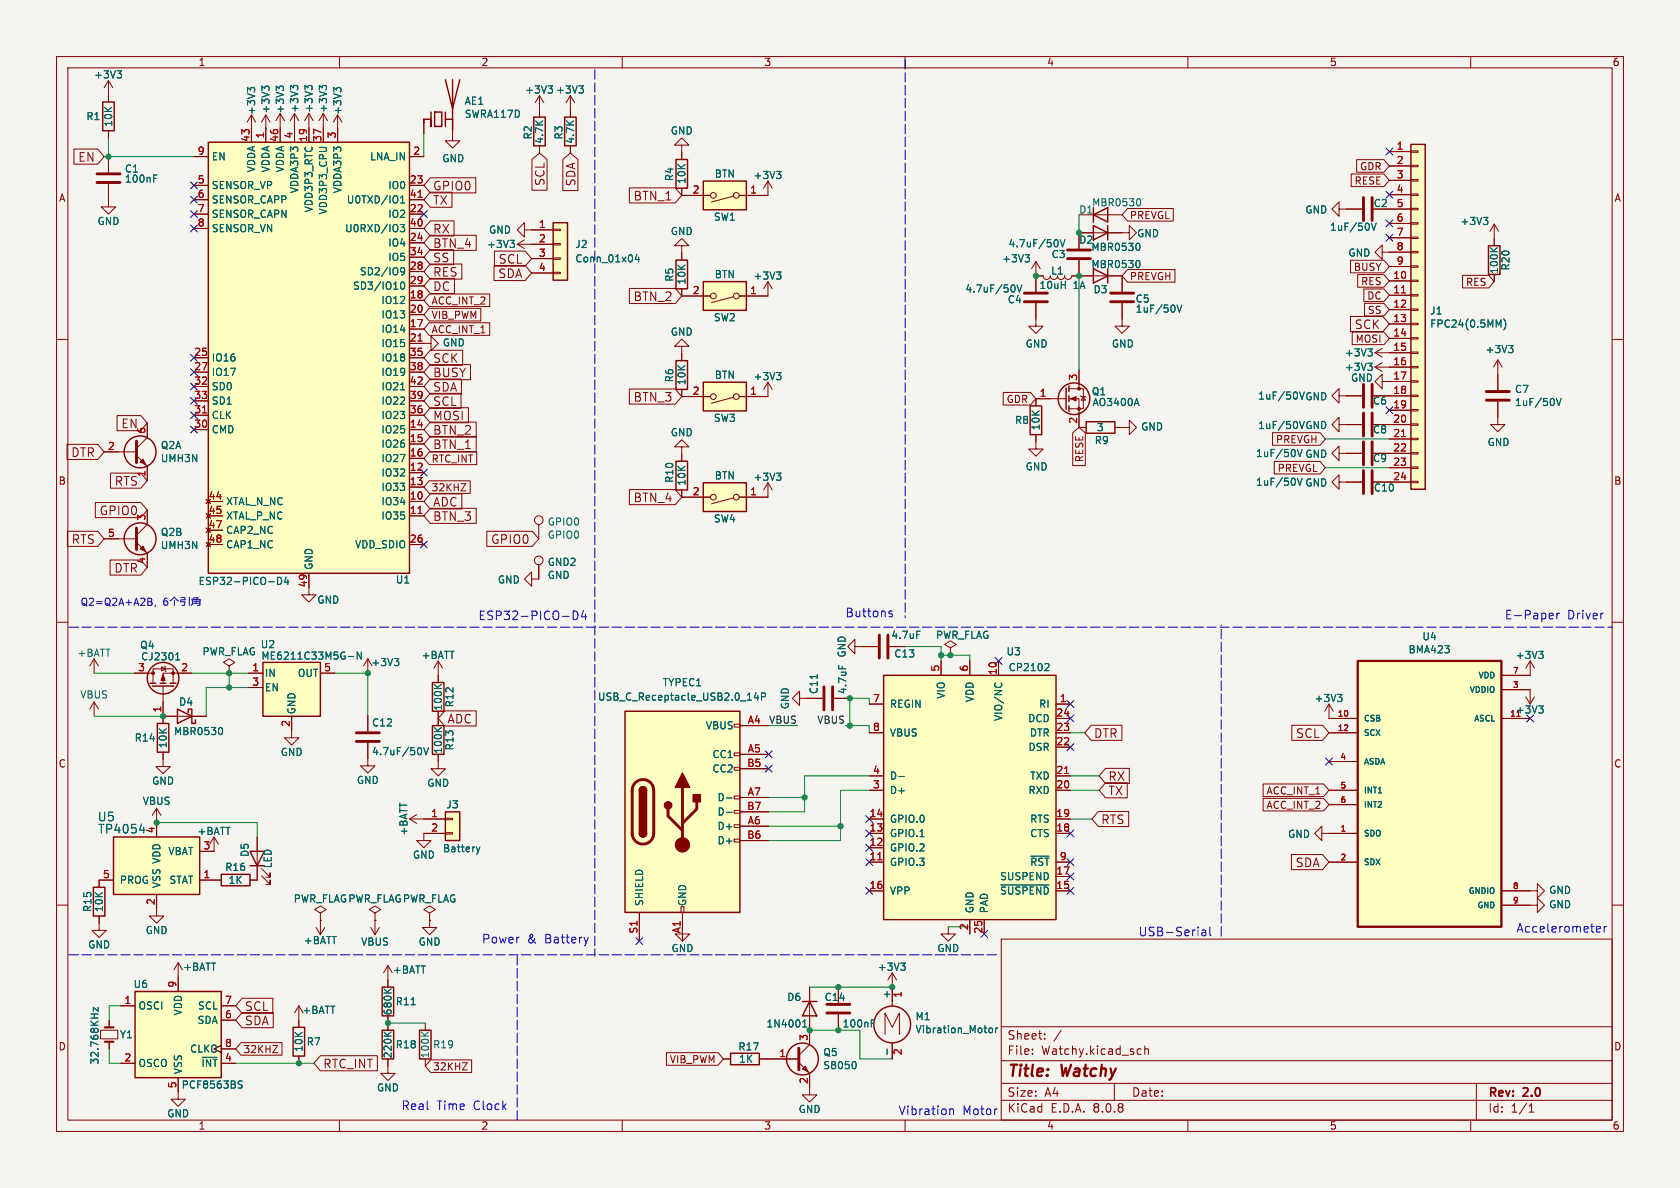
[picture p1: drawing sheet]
<svg xmlns="http://www.w3.org/2000/svg" width="297mm" height="210mm" viewBox="0 0 297 210" stroke-linecap="round" stroke-linejoin="round" font-family="sans-serif">
<defs><g id="words">
<g font-size="2.8" fill="#840000">
<text x="178" y="190.9">Title:</text>
<text x="187.7" y="190.9">Watchy</text>
</g>
<g font-size="2.1" fill="#840000">
<text x="13.8" y="28.8">EN</text>
<text x="76.5" y="33.9">GPIO0</text>
<text x="96.5" y="32.9" transform="rotate(-90 96.5 32.9)">SCL</text>
<text x="101.9" y="33" transform="rotate(-90 101.9 33)">SDA</text>
<text x="112" y="35.6">BTN_1</text>
<text x="76.5" y="36.4">TX</text>
<text x="76.5" y="41.5">RX</text>
<text x="76.5" y="44">BTN_4</text>
<text x="76.5" y="46.6">SS</text>
<text x="88.1" y="46.8">SCL</text>
<text x="76.5" y="49.1">RES</text>
<text x="76.5" y="51.6">DC</text>
<text x="88" y="49.4">SDA</text>
<text x="112" y="53.4">BTN_2</text>
<text x="239.4" y="58.4">SCK</text>
<text x="76.5" y="64.3">SCK</text>
<text x="76.5" y="66.9">BUSY</text>
<text x="76.5" y="69.4">SDA</text>
<text x="76.5" y="72">SCL</text>
<text x="112" y="71.2">BTN_3</text>
<text x="21.4" y="75.9">EN</text>
<text x="76.5" y="77">BTN_2</text>
<text x="76.5" y="74.5">MOSI</text>
<text x="12.5" y="81">DTR</text>
<text x="76.5" y="79.6">BTN_1</text>
<text x="20.2" y="86.1">RTS</text>
<text x="76.5" y="89.7">ADC</text>
<text x="112" y="89">BTN_4</text>
<text x="17.5" y="91.3">GPIO0</text>
<text x="76.5" y="92.3">BTN_3</text>
<text x="12.6" y="96.3">RTS</text>
<text x="20.1" y="101.4">DTR</text>
<text x="86.8" y="96.3">GPIO0</text>
<text x="79" y="128.1">ADC</text>
<text x="193.3" y="130.6">DTR</text>
<text x="229.1" y="130.6">SCL</text>
<text x="195.8" y="138.3">RX</text>
<text x="195.8" y="140.8">TX</text>
<text x="194.6" y="145.9">RTS</text>
<text x="229" y="153.5">SDA</text>
<text x="43.2" y="178.9">SCL</text>
<text x="43.2" y="181.4">SDA</text>
<text x="178" y="184">Sheet:</text>
<text x="57" y="189.1">RTC_INT</text>
<text x="178" y="186.7">File:</text>
<text x="184.1" y="186.7">Watchy.kicad_sch</text>
<text x="178" y="196.9">KiCad</text>
<text x="178" y="194.1">Size:</text>
<text x="184.7" y="194.1">A4</text>
<text x="185.7" y="196.9">E.D.A.</text>
<text x="193.3" y="196.9">8.0.8</text>
<text x="200" y="194.1">Date:</text>
<text x="263" y="194.3">Rev:</text>
<text x="263" y="196.9">Id:</text>
<text x="267.1" y="196.9">1/1</text>
<text x="269.4" y="194.3">2.0</text>
</g>
<g font-size="2.1" fill="#0000c2">
<text x="84.5" y="109.7">ESP32-PICO-D4</text>
<text x="149.4" y="109.2">Buttons</text>
<text x="265.9" y="109.6">E-Paper</text>
<text x="277" y="109.6">Driver</text>
<text x="85.1" y="166.9">Power</text>
<text x="93.2" y="166.9">&amp;</text>
<text x="96.4" y="166.9">Battery</text>
<text x="201.2" y="165.6">USB-Serial</text>
<text x="268" y="165">Accelerometer</text>
<text x="70.9" y="196.3">Real</text>
<text x="77.2" y="196.3">Time</text>
<text x="83.7" y="196.3">Clock</text>
<text x="158.7" y="197.2">Vibration</text>
<text x="170.2" y="197.2">Motor</text>
</g>
<g font-size="2.1" fill="#006464">
<text x="17.2" y="145.4">U5</text>
<text x="17.3" y="147.5">TP4054</text>
</g>
<g font-size="1.8" fill="#840000">
<text x="35" y="11.9">1</text>
<text x="85" y="11.9">2</text>
<text x="135" y="11.9">3</text>
<text x="185" y="11.9">4</text>
<text x="235" y="11.9">5</text>
<text x="285" y="11.9">6</text>
<text x="10.3" y="35.9">A</text>
<text x="239.4" y="32.8">RESE</text>
<text x="240.3" y="30.3">GDR</text>
<text x="285.3" y="35.9">A</text>
<text x="199.6" y="38.9">PREVGL</text>
<text x="199.6" y="49.7">PREVGH</text>
<text x="239.2" y="48.1">BUSY</text>
<text x="240.5" y="50.6">RES</text>
<text x="241.6" y="53.2">DC</text>
<text x="259.1" y="50.7">RES</text>
<text x="76.2" y="56.6">VIB_PWM</text>
<text x="76.2" y="59.1">ACC_INT_1</text>
<text x="76.2" y="54">ACC_INT_2</text>
<text x="241.7" y="55.7">SS</text>
<text x="239.5" y="60.8">MOSI</text>
<text x="177.9" y="71.4">GDR</text>
<text x="76.2" y="82">RTC_INT</text>
<text x="191.7" y="81.8" transform="rotate(-90 191.7 81.8)">RESE</text>
<text x="225.5" y="78.6">PREVGH</text>
<text x="225.8" y="83.6">PREVGL</text>
<text x="10.3" y="85.9">B</text>
<text x="76.2" y="87.1">32KHZ</text>
<text x="242.8" y="87.1">C10</text>
<text x="285.3" y="85.9">B</text>
<text x="10.3" y="135.9">C</text>
<text x="285.3" y="135.9">C</text>
<text x="223.8" y="140.7">ACC_INT_1</text>
<text x="223.8" y="143.2">ACC_INT_2</text>
<text x="10.3" y="185.9">D</text>
<text x="285.3" y="185.9">D</text>
<text x="42.9" y="186.4">32KHZ</text>
<text x="76.5" y="189.4">32KHZ</text>
<text x="118.3" y="188.2">VIB_PWM</text>
<text x="35" y="199.9">1</text>
<text x="85" y="199.9">2</text>
<text x="135" y="199.9">3</text>
<text x="185" y="199.9">4</text>
<text x="235" y="199.9">5</text>
<text x="285" y="199.9">6</text>
</g>
<g font-size="1.8" fill="#006464">
<text x="16.5" y="14.1">+3V3</text>
<text x="92.7" y="16.7">+3V3</text>
<text x="98.2" y="16.7">+3V3</text>
<text x="15.2" y="21.4">R1</text>
<text x="20" y="22.5" transform="rotate(-90 20 22.5)">10K</text>
<text x="45.3" y="20.4" transform="rotate(-90 45.3 20.4)">+3V3</text>
<text x="47.9" y="20.2" transform="rotate(-90 47.9 20.2)">+3V3</text>
<text x="50.4" y="20.2" transform="rotate(-90 50.4 20.2)">+3V3</text>
<text x="52.9" y="20" transform="rotate(-90 52.9 20)">+3V3</text>
<text x="55.5" y="20" transform="rotate(-90 55.5 20)">+3V3</text>
<text x="58" y="20" transform="rotate(-90 58 20)">+3V3</text>
<text x="60.6" y="20.4" transform="rotate(-90 60.6 20.4)">+3V3</text>
<text x="82.1" y="18.7">AE1</text>
<text x="82.1" y="21">SWRA117D</text>
<text x="118.5" y="24">GND</text>
<text x="37.3" y="28.5">EN</text>
<text x="65.3" y="28.5">LNA_IN</text>
<text x="78.1" y="28.9">GND</text>
<text x="94.2" y="24.8" transform="rotate(-90 94.2 24.8)">R2</text>
<text x="96.2" y="25.5" transform="rotate(-90 96.2 25.5)">4.7K</text>
<text x="99.7" y="24.8" transform="rotate(-90 99.7 24.8)">R3</text>
<text x="101.7" y="25.5" transform="rotate(-90 101.7 25.5)">4.7K</text>
<text x="22" y="30.7">C1</text>
<text x="22" y="32.5">100nF</text>
<text x="37.3" y="33.6">SENSOR_VP</text>
<text x="45.3" y="30.6" transform="rotate(-90 45.3 30.6)">VDDA</text>
<text x="47.9" y="30.6" transform="rotate(-90 47.9 30.6)">VDDA</text>
<text x="50.4" y="30.6" transform="rotate(-90 50.4 30.6)">VDDA</text>
<text x="52.9" y="34.3" transform="rotate(-90 52.9 34.3)">VDDA3P3</text>
<text x="60.6" y="34.3" transform="rotate(-90 60.6 34.3)">VDDA3P3</text>
<text x="68.5" y="33.6">IO0</text>
<text x="119.2" y="32.1" transform="rotate(-90 119.2 32.1)">R4</text>
<text x="121.4" y="32.6" transform="rotate(-90 121.4 32.6)">10K</text>
<text x="126.3" y="31.6">BTN</text>
<text x="133.1" y="31.9">+3V3</text>
<text x="17.1" y="40">GND</text>
<text x="37.3" y="36.2">SENSOR_CAPP</text>
<text x="37.3" y="38.7">SENSOR_CAPN</text>
<text x="37.3" y="41.2">SENSOR_VN</text>
<text x="55.5" y="37.7" transform="rotate(-90 55.5 37.7)">VDD3P3_RTC</text>
<text x="58" y="38" transform="rotate(-90 58 38)">VDD3P3_CPU</text>
<text x="60.9" y="41.2">U0RXD/IO3</text>
<text x="61.2" y="36.2">U0TXD/IO1</text>
<text x="68.5" y="38.7">IO2</text>
<text x="86.4" y="41.5">GND</text>
<text x="118.5" y="41.8">GND</text>
<text x="126.1" y="39.2">SW1</text>
<text x="190.7" y="37.9">D1</text>
<text x="193" y="36.7">MBR0530</text>
<text x="230.7" y="37.9">GND</text>
<text x="235" y="41">1uF/50V</text>
<text x="242.8" y="36.8">C2</text>
<text x="258.1" y="40">+3V3</text>
<text x="68.5" y="43.8">IO4</text>
<text x="68.5" y="46.3">IO5</text>
<text x="86" y="44">+3V3</text>
<text x="101.6" y="44">J2</text>
<text x="101.6" y="46.6">Conn_01x04</text>
<text x="177.1" y="46.6">+3V3</text>
<text x="178.2" y="43.9">4.7uF/50V</text>
<text x="185.8" y="45.8">C3</text>
<text x="190.7" y="43.3">D2</text>
<text x="192.8" y="47.6">MBR0530</text>
<text x="192.8" y="44.6">MBR0530</text>
<text x="200.9" y="42.1">GND</text>
<text x="238.3" y="45.6">GND</text>
<text x="267.1" y="47.9" transform="rotate(-90 267.1 47.9)">R20</text>
<text x="62.3" y="51.4">SD3/IO10</text>
<text x="63.5" y="48.9">SD2/IO9</text>
<text x="67.3" y="53.9">IO12</text>
<text x="119.2" y="49.9" transform="rotate(-90 119.2 49.9)">R5</text>
<text x="121.4" y="50.4" transform="rotate(-90 121.4 50.4)">10K</text>
<text x="126.3" y="49.4">BTN</text>
<text x="133.1" y="49.6">+3V3</text>
<text x="170.6" y="51.9">4.7uF/50V</text>
<text x="178.1" y="53.8">C4</text>
<text x="183.6" y="51.3">10uH</text>
<text x="185.7" y="48.7">L1</text>
<text x="189.7" y="51.3">1A</text>
<text x="193.2" y="52">D3</text>
<text x="200.7" y="53.7">C5</text>
<text x="265" y="48.5" transform="rotate(-90 265 48.5)">100K</text>
<text x="67.3" y="59">IO14</text>
<text x="67.3" y="56.5">IO13</text>
<text x="118.5" y="59.5">GND</text>
<text x="126.1" y="57">SW2</text>
<text x="200.7" y="55.5">1uF/50V</text>
<text x="252.7" y="55.8">J1</text>
<text x="252.7" y="58.1">FPC24(0.5MM)</text>
<text x="37.3" y="64.1">IO16</text>
<text x="67.3" y="61.6">IO15</text>
<text x="67.3" y="64.1">IO18</text>
<text x="78.2" y="61.4">GND</text>
<text x="181.2" y="61.6">GND</text>
<text x="196.5" y="61.6">GND</text>
<text x="237.7" y="65.8">+3V3</text>
<text x="237.7" y="63.2">+3V3</text>
<text x="262.5" y="62.6">+3V3</text>
<text x="37.3" y="66.6">IO17</text>
<text x="37.3" y="69.2">SD0</text>
<text x="37.3" y="71.7">SD1</text>
<text x="67.3" y="66.6">IO19</text>
<text x="67.3" y="71.7">IO22</text>
<text x="67.3" y="69.2">IO21</text>
<text x="119.2" y="67.7" transform="rotate(-90 119.2 67.7)">R6</text>
<text x="121.4" y="68.2" transform="rotate(-90 121.4 68.2)">10K</text>
<text x="126.3" y="67.2">BTN</text>
<text x="133.1" y="67.4">+3V3</text>
<text x="192.9" y="70.1">Q1</text>
<text x="193" y="72">AO3400A</text>
<text x="222.3" y="70.8">1uF/50V</text>
<text x="230.7" y="71">GND</text>
<text x="238.7" y="67.7">GND</text>
<text x="242.6" y="71.7">C6</text>
<text x="267.7" y="69.7">C7</text>
<text x="267.7" y="72">1uF/50V</text>
<text x="37.3" y="76.8">CMD</text>
<text x="37.3" y="74.3">CLK</text>
<text x="67.3" y="76.8">IO25</text>
<text x="67.3" y="74.3">IO23</text>
<text x="118.5" y="77.3">GND</text>
<text x="126.1" y="74.8">SW3</text>
<text x="179.3" y="75.2">R8</text>
<text x="184" y="76.2" transform="rotate(-90 184 76.2)">10K</text>
<text x="193.8" y="76.4">3</text>
<text x="201.6" y="76.3">GND</text>
<text x="222.3" y="76">1uF/50V</text>
<text x="230.7" y="76">GND</text>
<text x="242.6" y="76.8">C8</text>
<text x="28.3" y="79.6">Q2A</text>
<text x="28.3" y="81.9">UMH3N</text>
<text x="67.3" y="79.3">IO26</text>
<text x="67.3" y="81.9">IO27</text>
<text x="181.2" y="83.4">GND</text>
<text x="193.4" y="78.7">R9</text>
<text x="221.9" y="81">1uF/50V</text>
<text x="230.7" y="81.1">GND</text>
<text x="242.6" y="81.9">C9</text>
<text x="262.9" y="79">GND</text>
<text x="39.9" y="89.5">XTAL_N_NC</text>
<text x="67.3" y="89.5">IO34</text>
<text x="67.3" y="84.4">IO32</text>
<text x="67.3" y="87">IO33</text>
<text x="119.2" y="85.5" transform="rotate(-90 119.2 85.5)">R10</text>
<text x="121.4" y="86" transform="rotate(-90 121.4 86)">10K</text>
<text x="126.3" y="84.9">BTN</text>
<text x="133.1" y="85.2">+3V3</text>
<text x="221.9" y="86.1">1uF/50V</text>
<text x="230.7" y="86.2">GND</text>
<text x="28.3" y="94.9">Q2B</text>
<text x="39.9" y="92">XTAL_P_NC</text>
<text x="39.9" y="94.6">CAP2_NC</text>
<text x="67.3" y="92">IO35</text>
<text x="96.7" y="93.1">GPIO0</text>
<text x="96.7" y="95.4">GPIO0</text>
<text x="126.1" y="92.6">SW4</text>
<text x="28.3" y="97.3">UMH3N</text>
<text x="39.9" y="97.1">CAP1_NC</text>
<text x="55.5" y="100.8" transform="rotate(-90 55.5 100.8)">GND</text>
<text x="62.7" y="97.1">VDD_SDIO</text>
<text x="96.7" y="100.2">GND2</text>
<text x="35" y="103.6">ESP32-PICO-D4</text>
<text x="56" y="106.9">GND</text>
<text x="69.9" y="103.4">U1</text>
<text x="87.9" y="103.4">GND</text>
<text x="96.7" y="102.5">GND</text>
<text x="157.5" y="113.1">4.7uF</text>
<text x="165.4" y="113.1">PWR_FLAG</text>
<text x="251.4" y="113.4">U4</text>
<text x="13.6" y="116.3">+BATT</text>
<text x="24.7" y="114.9">Q4</text>
<text x="24.8" y="116.9">CJ2301</text>
<text x="35.7" y="116.1">PWR_FLAG</text>
<text x="46" y="114.8">U2</text>
<text x="46.1" y="116.8">ME6211C33M5G-N</text>
<text x="46.7" y="119.9">IN</text>
<text x="52.6" y="119.9">OUT</text>
<text x="65.6" y="118">+3V3</text>
<text x="74.4" y="116.7">+BATT</text>
<text x="149.7" y="116.3" transform="rotate(-90 149.7 116.3)">GND</text>
<text x="158" y="116.4">C13</text>
<text x="177.8" y="116.1">U3</text>
<text x="178.2" y="118.8">CP2102</text>
<text x="248.9" y="115.7">BMA423</text>
<text x="267.9" y="116.7">+3V3</text>
<text x="14.1" y="123.7">VBUS</text>
<text x="31.6" y="124.9">D4</text>
<text x="46.7" y="122.4">EN</text>
<text x="78.3" y="125.7" transform="rotate(-90 78.3 125.7)">100K</text>
<text x="80.4" y="125.1" transform="rotate(-90 80.4 125.1)">R12</text>
<text x="105.6" y="124.1">USB_C_Receptacle_USB2.0_14P</text>
<text x="117.1" y="121.5">TYPEC1</text>
<text x="139.7" y="125.5" transform="rotate(-90 139.7 125.5)">GND</text>
<text x="144.8" y="122.8" transform="rotate(-90 144.8 122.8)">C11</text>
<text x="149.8" y="122.8" transform="rotate(-90 149.8 122.8)">4.7uF</text>
<text x="157.2" y="125.3">REGIN</text>
<text x="167.2" y="123.6" transform="rotate(-90 167.2 123.6)">VIO</text>
<text x="172.3" y="124.2" transform="rotate(-90 172.3 124.2)">VDD</text>
<text x="183.6" y="125.3">RI</text>
<text x="232.3" y="124.3">+3V3</text>
<text x="23.7" y="131.3">R14</text>
<text x="30.7" y="130.1">MBR0530</text>
<text x="52.4" y="126.4" transform="rotate(-90 52.4 126.4)">GND</text>
<text x="65.7" y="128.6">C12</text>
<text x="124.7" y="129.1">VBUS</text>
<text x="157.2" y="130.4">VBUS</text>
<text x="177.4" y="127.6" transform="rotate(-90 177.4 127.6)">VIO/NC</text>
<text x="181.7" y="127.9">DCD</text>
<text x="182" y="130.4">DTR</text>
<text x="267.9" y="126.3">+3V3</text>
<text x="29.7" y="132.4" transform="rotate(-90 29.7 132.4)">10K</text>
<text x="49.5" y="133.8">GND</text>
<text x="65.7" y="133.7">4.7uF/50V</text>
<text x="78.3" y="133.4" transform="rotate(-90 78.3 133.4)">100K</text>
<text x="80.4" y="132.8" transform="rotate(-90 80.4 132.8)">R13</text>
<text x="125.8" y="134.2">CC1</text>
<text x="125.8" y="136.8">CC2</text>
<text x="181.7" y="132.9">DSR</text>
<text x="25.1" y="142.5">VBUS</text>
<text x="26.8" y="138.9">GND</text>
<text x="63" y="138.8">GND</text>
<text x="75.4" y="139.3">GND</text>
<text x="78.8" y="143.1">J3</text>
<text x="126.7" y="141.8">D-</text>
<text x="157.2" y="140.6">D+</text>
<text x="157.2" y="138">D-</text>
<text x="181.7" y="140.6">RXD</text>
<text x="182" y="138">TXD</text>
<text x="34.8" y="147.8">+BATT</text>
<text x="72.2" y="147.8" transform="rotate(-90 72.2 147.8)">+BATT</text>
<text x="126.7" y="146.9">D+</text>
<text x="126.7" y="149.5">D+</text>
<text x="126.7" y="144.4">D-</text>
<text x="157.2" y="148.2">GPIO.1</text>
<text x="157.2" y="145.6">GPIO.0</text>
<text x="182" y="148.2">CTS</text>
<text x="182" y="145.6">RTS</text>
<text x="227.6" y="148.3">GND</text>
<text x="29.7" y="151.4">VBAT</text>
<text x="39.7" y="154.2">R16</text>
<text x="44.2" y="151.6" transform="rotate(-90 44.2 151.6)">D5</text>
<text x="48.2" y="153.6" transform="rotate(-90 48.2 153.6)">LED</text>
<text x="72.9" y="152">GND</text>
<text x="78.2" y="150.9">Battery</text>
<text x="157.2" y="153.3">GPIO.3</text>
<text x="157.2" y="150.7">GPIO.2</text>
<text x="176.7" y="155.8">SUSPEND</text>
<text x="182" y="153.3">~{RST}</text>
<text x="16.4" y="161.3" transform="rotate(-90 16.4 161.3)">R15</text>
<text x="18.4" y="161.3" transform="rotate(-90 18.4 161.3)">10K</text>
<text x="21.1" y="156.4">PROG</text>
<text x="28.5" y="157.1" transform="rotate(-90 28.5 157.1)">VSS VDD</text>
<text x="29.9" y="156.4">STAT</text>
<text x="40.3" y="156.4">1K</text>
<text x="51.8" y="159.7">PWR_FLAGPWR_FLAGPWR_FLAG</text>
<text x="113.9" y="160.3" transform="rotate(-90 113.9 160.3)">SHIELD</text>
<text x="121.5" y="160.3" transform="rotate(-90 121.5 160.3)">GND</text>
<text x="157.2" y="158.3">VPP</text>
<text x="172.3" y="161.5" transform="rotate(-90 172.3 161.5)">GND</text>
<text x="174.9" y="161.5" transform="rotate(-90 174.9 161.5)">PAD</text>
<text x="176.7" y="158.3">~{SUSPEND}</text>
<text x="273.8" y="160.8">GND</text>
<text x="273.8" y="158.2">GND</text>
<text x="15.5" y="167.9">GND</text>
<text x="25.6" y="165.3">GND</text>
<text x="53.6" y="167.1">+BATT</text>
<text x="63.7" y="167.4">VBUS</text>
<text x="73.9" y="167.4">GND</text>
<text x="32.3" y="171.8">+BATT</text>
<text x="69.4" y="172.3">+BATT</text>
<text x="118.6" y="168.5">GND</text>
<text x="155.1" y="171.8">+3V3</text>
<text x="165.6" y="168.5">GND</text>
<text x="23.5" y="174.9">U6</text>
<text x="24.4" y="178.7">OSCI</text>
<text x="32.4" y="179.6" transform="rotate(-90 32.4 179.6)">VDD</text>
<text x="34.9" y="178.7">SCL</text>
<text x="53.4" y="179.4">+BATT</text>
<text x="69.4" y="179.6" transform="rotate(-90 69.4 179.6)">680K</text>
<text x="69.9" y="177.9">R11</text>
<text x="139.1" y="177.1">D6</text>
<text x="145.7" y="177.1">C14</text>
<text x="157.5" y="176.7" transform="rotate(-90 157.5 176.7)">+</text>
<text x="21.1" y="183.7">Y1</text>
<text x="34.8" y="181.2">SDA</text>
<text x="54.1" y="185">R7</text>
<text x="69.9" y="185.5">R18</text>
<text x="76.5" y="185.5">R19</text>
<text x="130.4" y="185.9">R17</text>
<text x="135.4" y="181.8">1N4001</text>
<text x="148.9" y="181.8">100nF</text>
<text x="161.8" y="180.5">M1</text>
<text x="161.8" y="182.9">Vibration_Motor</text>
<text x="17.6" y="188.3" transform="rotate(-90 17.6 188.3)">32.768KHz</text>
<text x="24.4" y="188.8">OSCO</text>
<text x="32.4" y="190" transform="rotate(-90 32.4 190)">VSS</text>
<text x="33.5" y="186.3">CLKO</text>
<text x="35.5" y="188.8">~{INT}</text>
<text x="53.7" y="186" transform="rotate(-90 53.7 186)">10K</text>
<text x="69.4" y="187.2" transform="rotate(-90 69.4 187.2)">220K</text>
<text x="76" y="187.2" transform="rotate(-90 76 187.2)">100K</text>
<text x="130.6" y="188.1">1K</text>
<text x="145.4" y="189.2">S8050</text>
<text x="145.5" y="186.9">Q5</text>
<text x="29.5" y="197.7">GND</text>
<text x="32" y="192.6">PCF8563BS</text>
<text x="66.5" y="193.1">GND</text>
<text x="141.1" y="197">GND</text>
</g>
<g font-size="1.8" fill="#a90000">
<text x="34.9" y="27.4">9</text>
<text x="44.2" y="25.2" transform="rotate(-90 44.2 25.2)">43</text>
<text x="46.7" y="24.6" transform="rotate(-90 46.7 24.6)">1</text>
<text x="49.3" y="25.2" transform="rotate(-90 49.3 25.2)">46</text>
<text x="51.8" y="24.6" transform="rotate(-90 51.8 24.6)">4</text>
<text x="54.4" y="25.2" transform="rotate(-90 54.4 25.2)">19</text>
<text x="56.9" y="25.2" transform="rotate(-90 56.9 25.2)">37</text>
<text x="59.4" y="24.6" transform="rotate(-90 59.4 24.6)">3</text>
<text x="73" y="27.4">2</text>
<text x="246.8" y="26.5">1</text>
<text x="246.8" y="29.1">2</text>
<text x="34.9" y="32.5">5</text>
<text x="34.9" y="35.1">6</text>
<text x="72.3" y="32.5">23</text>
<text x="72.3" y="35.1">41</text>
<text x="122.4" y="34.3">2</text>
<text x="132.5" y="34.3">1</text>
<text x="246.8" y="31.6">3</text>
<text x="246.8" y="34.2">4</text>
<text x="34.9" y="37.6">7</text>
<text x="34.9" y="40.1">8</text>
<text x="72.3" y="37.6">22</text>
<text x="72.3" y="40.1">40</text>
<text x="95.2" y="40.4">1</text>
<text x="246.8" y="36.7">5</text>
<text x="246.8" y="39.2">6</text>
<text x="246.8" y="41.8">7</text>
<text x="72.3" y="42.7">24</text>
<text x="72.3" y="47.8">28</text>
<text x="72.3" y="45.2">34</text>
<text x="95.2" y="42.9">2</text>
<text x="95.2" y="45.5">3</text>
<text x="246.8" y="44.3">8</text>
<text x="246.8" y="46.9">9</text>
<text x="72.3" y="52.8">18</text>
<text x="72.3" y="50.3">29</text>
<text x="95.2" y="48">4</text>
<text x="122.4" y="52.1">2</text>
<text x="132.5" y="52.1">1</text>
<text x="246.2" y="49.4">10</text>
<text x="246.2" y="51.9">11</text>
<text x="72.3" y="57.9">17</text>
<text x="72.3" y="55.4">20</text>
<text x="246.2" y="54.5">12</text>
<text x="246.2" y="57">13</text>
<text x="246.2" y="59.6">14</text>
<text x="34.2" y="63">25</text>
<text x="34.2" y="65.5">27</text>
<text x="72.3" y="60.5">21</text>
<text x="72.3" y="63">35</text>
<text x="72.3" y="65.5">38</text>
<text x="246.2" y="62.1">15</text>
<text x="246.2" y="64.6">16</text>
<text x="34.2" y="68.1">32</text>
<text x="34.2" y="70.6">33</text>
<text x="72.3" y="70.6">39</text>
<text x="72.3" y="68.1">42</text>
<text x="122.4" y="69.9">2</text>
<text x="132.5" y="69.9">1</text>
<text x="183.7" y="70.2">1</text>
<text x="190.5" y="67.4" transform="rotate(-90 190.5 67.4)">3</text>
<text x="246.2" y="67.2">17</text>
<text x="246.2" y="69.7">18</text>
<text x="25.8" y="76.8" transform="rotate(-90 25.8 76.8)">6</text>
<text x="34.2" y="75.7">30</text>
<text x="34.2" y="73.2">31</text>
<text x="72.3" y="75.7">14</text>
<text x="72.3" y="73.2">36</text>
<text x="190.5" y="75" transform="rotate(-90 190.5 75)">2</text>
<text x="246.2" y="72.3">19</text>
<text x="246.2" y="74.8">20</text>
<text x="246.2" y="77.3">21</text>
<text x="19" y="79.6">2</text>
<text x="72.3" y="83.3">12</text>
<text x="72.3" y="78.2">15</text>
<text x="72.3" y="80.8">16</text>
<text x="246.2" y="79.9">22</text>
<text x="246.2" y="82.4">23</text>
<text x="25.8" y="84.4" transform="rotate(-90 25.8 84.4)">1</text>
<text x="36.8" y="88.4">44</text>
<text x="72.3" y="88.4">10</text>
<text x="72.3" y="85.9">13</text>
<text x="122.4" y="87.6">2</text>
<text x="132.5" y="87.6">1</text>
<text x="246.2" y="85">24</text>
<text x="19" y="95">5</text>
<text x="25.8" y="92.1" transform="rotate(-90 25.8 92.1)">3</text>
<text x="36.8" y="90.9">45</text>
<text x="36.8" y="93.5">47</text>
<text x="72.3" y="90.9">11</text>
<text x="25.8" y="99.8" transform="rotate(-90 25.8 99.8)">4</text>
<text x="36.8" y="96">48</text>
<text x="72.3" y="96">26</text>
<text x="54.4" y="103.9" transform="rotate(-90 54.4 103.9)">49</text>
<text x="24.3" y="118.7">3</text>
<text x="31.9" y="118.7">2</text>
<text x="44.5" y="118.7">1</text>
<text x="57.2" y="118.7">5</text>
<text x="166.1" y="118.8" transform="rotate(-90 166.1 118.8)">5</text>
<text x="171.2" y="118.8" transform="rotate(-90 171.2 118.8)">6</text>
<text x="176.3" y="119.4" transform="rotate(-90 176.3 119.4)">10</text>
<text x="44.5" y="121.3">3</text>
<text x="154.2" y="124.2">7</text>
<text x="187.3" y="124.2">1</text>
<text x="28.6" y="126.1" transform="rotate(-90 28.6 126.1)">1</text>
<text x="51.3" y="128.6" transform="rotate(-90 51.3 128.6)">2</text>
<text x="132.1" y="128">A4</text>
<text x="154.2" y="129.3">8</text>
<text x="186.6" y="131.8">22</text>
<text x="186.6" y="129.3">23</text>
<text x="186.6" y="126.7">24</text>
<text x="132" y="135.6">B5</text>
<text x="132.1" y="133.1">A5</text>
<text x="154.2" y="136.9">4</text>
<text x="186.6" y="136.9">21</text>
<text x="132" y="143.3">B7</text>
<text x="132.1" y="140.7">A7</text>
<text x="154.2" y="139.4">3</text>
<text x="186.6" y="139.4">20</text>
<text x="27.4" y="147.4" transform="rotate(-90 27.4 147.4)">4</text>
<text x="76.1" y="144.5">1</text>
<text x="76.1" y="147.1">2</text>
<text x="132" y="148.3">B6</text>
<text x="132.1" y="145.8">A6</text>
<text x="153.6" y="149.6">12</text>
<text x="153.6" y="147.1">13</text>
<text x="153.6" y="144.5">14</text>
<text x="186.6" y="147.1">18</text>
<text x="186.6" y="144.5">19</text>
<text x="18.1" y="155.3">5</text>
<text x="35.9" y="155.3">1</text>
<text x="35.9" y="150.2">3</text>
<text x="153.6" y="152.1">11</text>
<text x="186.6" y="154.7">17</text>
<text x="187.3" y="152.1">9</text>
<text x="27.4" y="160.1" transform="rotate(-90 27.4 160.1)">2</text>
<text x="153.6" y="157.2">16</text>
<text x="186.6" y="157.2">15</text>
<text x="112.8" y="165.1" transform="rotate(-90 112.8 165.1)">S1</text>
<text x="120.4" y="165.1" transform="rotate(-90 120.4 165.1)">A1</text>
<text x="171.2" y="164.5" transform="rotate(-90 171.2 164.5)">2</text>
<text x="173.7" y="165.1" transform="rotate(-90 173.7 165.1)">25</text>
<text x="21.9" y="177.5">1</text>
<text x="31.2" y="174.7" transform="rotate(-90 31.2 174.7)">9</text>
<text x="39.7" y="177.5">7</text>
<text x="159.7" y="176.5" transform="rotate(-90 159.7 176.5)">1</text>
<text x="39.7" y="180.1">6</text>
<text x="39.7" y="185.2">8</text>
<text x="142.9" y="184.1" transform="rotate(-90 142.9 184.1)">3</text>
<text x="21.9" y="187.7">2</text>
<text x="39.7" y="187.7">4</text>
<text x="137.7" y="186.9">1</text>
<text x="142.9" y="191.7" transform="rotate(-90 142.9 191.7)">2</text>
<text x="159.7" y="186.6" transform="rotate(-90 159.7 186.6)">2</text>
<text x="31.2" y="192.5" transform="rotate(-90 31.2 192.5)">5</text>
</g>
<text font-size="1.8" fill="#0000c2" x="14.1" y="107.3">Q2=Q2A+A2B,</text>
<g font-size="1.8" fill="#0f0f0f">
<text x="135.9" y="128">VBUS</text>
<text x="144.4" y="128">VBUS</text>
</g>
<g font-size="1.4" fill="#a90000">
<text x="267.4" y="119.1">7</text>
<text x="267.4" y="121.7">3</text>
<text x="236.4" y="126.7">10</text>
<text x="236.4" y="129.3">12</text>
<text x="266.9" y="126.7">11</text>
<text x="236.9" y="134.4">4</text>
<text x="236.9" y="139.4">5</text>
<text x="236.9" y="142">6</text>
<text x="236.9" y="147.1">1</text>
<text x="236.9" y="152.1">2</text>
<text x="267.4" y="157.2">8</text>
<text x="267.4" y="159.8">9</text>
</g>
<g font-size="1.4" fill="#006464">
<text x="259.7" y="122.7">VDDIO</text>
<text x="261.3" y="120.1">VDD</text>
<text x="241" y="127.7">CSB</text>
<text x="241" y="130.3">SCX</text>
<text x="260.5" y="127.7">ASCL</text>
<text x="241" y="135.4">ASDA</text>
<text x="241" y="140.4">INT1</text>
<text x="241" y="143">INT2</text>
<text x="241" y="148.1">SDO</text>
<text x="241" y="153.1">SDX</text>
<text x="259.5" y="158.2">GNDIO</text>
<text x="261.1" y="160.8">GND</text>
</g>
</g></defs>
<path d="M0 0h297v210h-297z" fill="#f5f4ef" stroke="#f5f4ef" stroke-width=".18"/>
<g fill="none" stroke="#840000" stroke-width=".18">
<path d="M10 10h277v190h-277zM12 12h273v186h-273zM60 10v2M110 10v2M160 10v2M210 10v2M260 10v2M19.2 35.3v1.3h1.2l-1.2 1.2-1.3-1.2h1.3M49.5 20.1l-.7 1.2M49.5 20.1v2.5M49.5 20.1l.8 1.2M57.1 20.1l-.7 1.2"/>
<path d="M57.1 20.1v2.5M57.1 20.1l.8 1.2M198.4 41.1h1.2v-1.2l1.3 1.2-1.3 1.3v-1.3M10 60h2M18.4 79.9h5.7M26 74.8v2.5l-1.9 1.9M285 60h2M18.4 95.3h5.7M24.1 80.5l1.9 1.9v2.6M24.1 95.9l1.9 1.9v2.5M26 90.2v2.5l-1.9 1.9M238 85.2h2.8"/>
<path d="M10 110h2M151.1 114.3v-1.3l-1.2 1.3 1.2 1.3v-1.3h1.3M285 110h2M269.7 123.2l.8 1.3M270.5 121.9v2.6M271.3 123.2l-.8 1.3M270.5 157.5h1.3v-1.3l1.2 1.3-1.2 1.3v-1.3M10 160h2M177 166h108v32h-108zM270.5 160h1.3v-1.2l1.2 1.2-1.2 1.3v-1.3M285 160h2M60 198v2"/>
<path d="M110 198v2M160 198v2M177 194.5h108M177 191.5h108M177 187.5h108M177 181.5h108M182.5 186.3v.1M182.5 185.5v.1M184.7 183.6v.1M184.7 182.8v.1M187.6 182.1l-1.3 2M197 191.5v3"/>
<path d="M201.3 185.4l.4 .1M201.7 186.3l-.4 .1M202.4 185.5l.2-.1 .4 .1v.9M202.4 184.9v1.5M210 198v2M260 198v2M261 191.5v6.5M270.3 196.6h.9M270.3 195.5l.4-.4v1.5"/>
</g>
<path d="M24.1 78v3.8M24.1 93.3v3.9M241 83.2v4M242.6 83.2v4" fill="none" stroke="#840000" stroke-width=".51"/>
<g fill="#840000" stroke="#840000" stroke-width=".18">
<path d="M24.8 81.7l.5-.5 .5 1z"/>
<path d="M24.8 97l.5-.5 .5 1z"/>
</g>
<g fill="none" stroke="#840000" stroke-width=".25">
<circle cx="24.8" cy="79.9" r="2.82"/>
<circle cx="24.8" cy="95.2" r="2.82"/>
</g>
<path d="M49.3 15.7l-.5-.5v.8M49.3 15.5l.3-.3h.3l.2 .3M56.9 15.5l-.4-.4v.8M56.9 15.3l.3-.2h.3l.2 .2M229.4 84.5l.4 1.3 .4-1.3M272 124.8h.8l-.4 .5M272.6 125.3l.2 .2v.3l-.2 .3" fill="none" stroke="#006464" stroke-width=".18"/>
<path d="M249.4 25.5h2.6v61h-2.6z" fill="#ffffc2"/>
<g fill="none" stroke="#840000" stroke-width=".18">
<path d="M19.2 14.2v2.6M19.2 14.2l-.8 1.3M19.2 14.2l.7 1.3M19.2 27.7v2.8M19.2 32.5v2.8M44.4 20.3l-.7 1.3M44.4 20.3v2.6M44.4 20.3l.8 1.3M52.1 20.1l-.8 1.2M52.1 20.1v2.5M52.1 20.1l.7 1.2M190.8 38h7.6"/>
<path d="M245.6 26.8h3.8M245.6 29.3h3.8M245.6 31.9h3.8M245.6 34.4h3.8M245.6 37h3.8M245.6 39.5h3.8M249.4 39.4h1.3v.2h-1.3zM249.4 36.8h1.3v.3h-1.3zM249.4 34.3h1.3v.2h-1.3zM249.4 31.8h1.3v.2h-1.3zM249.4 29.2h1.3v.3h-1.3zM249.4 26.7h1.3v.2h-1.3z"/>
<path d="M190.8 46v2.8h7.6M190.8 41.1v2.8M245.6 49.7h3.8M245.6 52.2h3.8M245.6 54.7h3.8M245.6 57.3h3.8M245.6 59.8h3.8M245.6 42h3.8M245.6 44.6h3.8M245.6 47.1h3.8M249.4 59.7h1.3v.2h-1.3zM249.4 57.2h1.3v.2h-1.3z"/>
<path d="M249.4 54.6h1.3v.3h-1.3zM249.4 52.1h1.3v.2h-1.3zM249.4 49.5h1.3v.3h-1.3zM249.4 47h1.3v.2h-1.3zM249.4 44.5h1.3v.2h-1.3zM249.4 41.9h1.3v.3h-1.3zM238 70h2.8M242.8 70h6.6M243.1 64.9h6.3M243.1 64.9l1.2 .8M244.3 64.1l-1.2 .8M245.6 62.4h3.8"/>
<path d="M245.6 67.4h3.8M245.6 72.5h3.8M245.6 75.1h3.8M245.6 77.6h3.8M249.4 77.5h1.3v.2h-1.3zM249.4 74.9h1.3v.3h-1.3zM249.4 72.4h1.3v.2h-1.3zM249.4 69.9h1.3v.2h-1.3zM249.4 67.3h1.3v.3h-1.3zM249.4 64.8h1.3v.2h-1.3zM249.4 62.2h1.3v.3h-1.3zM245.6 80.1h3.8"/>
<path d="M245.6 82.7h3.8M245.6 85.2h3.8M249.4 85.1h1.3v.2h-1.3zM249.4 82.6h1.3v.2h-1.3zM249.4 80h1.3v.3h-1.3zM16.6 116.5l-.7 1.2M16.6 116.5v2.5M16.6 116.5l.8 1.2M23.7 119h3.4M28.6 117.9l.6 .3-.6 .4zM29.1 117.7l.1 .2v.7l.1 .1M33.9 119h-5.1v1.8"/>
<path d="M54.6 103.9v1.3h1.3l-1.3 1.2-1.3-1.2h1.3M270.5 116.8l-.8 1.3M270.5 116.8v2.6M270.5 116.8l.8 1.3M27.1 120.8v-2.6h3.5v2.6M28.8 121.3v5.3M65 126.5v2.8M65 131.3v2.8M141.4 123.4v-1.2l-1.3 1.2 1.3 1.3v-1.3h1.2M17.5 155.6v1.2M17.5 161.9v1.3M68.6 170.7l-.8 1.3"/>
<path d="M68.6 170.7v2.5M68.6 170.7l.7 1.3M143.1 174.5v7.6M148.2 174.5v2.8M148.2 179.3v2.8M167.6 163.8v1.3h1.3l-1.3 1.3-1.2-1.3h1.2"/>
</g>
<g fill="none" stroke="#840000" stroke-width=".25">
<path d="M193.3 38l2.5-1.3v2.5zM193.3 36.7v2.5M249.4 25.5h2.6v61h-2.6zM193.3 47.5l2.5 1.3-2.5 1.2zM195.8 47.5v2.5M26.5 120.8h1.1M26.9 121.3h3.8M28.3 120.8h1M30.1 120.8h1M16.5 156.8h2v5.1h-2zM141.9 177h2.5M143.1 177l1.3 2.6h-2.5z"/>
<circle cx="28.8" cy="119.9" r="2.79"/>
</g>
<path d="M247.8 51.8h.7M247.8 77.2h.7" fill="none" stroke="#a90000" stroke-width=".18"/>
<g fill="none" stroke="#006464" stroke-width=".18">
<path d="M20.7 12.5h.8l-.4 .5M21.2 13l.3 .2v.3l-.3 .3M44.2 15.9l-.4-.4v.8M44.2 15.7l.3-.2h.3l.2 .2M51.9 15.5l-.5-.4v.8M51.9 15.3l.2-.2h.3l.2 .2M27.2 31.5h.4M27.2 30.9h.6M201.4 35.1a.79 .79 0 0 1 0 1.3M186.9 42.4l.2 .4-.2 .8M187.4 42.4l.4 1.2 .5-1.2M201.2 46a.79 .79 0 0 1 0 1.3"/>
<path d="M264.9 57.5l.5-.9v1.2M265.8 56.4a1.46 1.46 0 0 1 0 1.9M229.7 69.3l.5 1.3M241.8 64.2h.8l-.4 .5M242.4 64.7l.2 .2v.3l-.2 .3M31.1 116.7h.7M31.2 115.7l.2-.3v1.3M272 115.1h.8l-.4 .5M272.6 115.6l.2 .3v.3l-.2 .2M74.4 132.2l.1 .4-.1 .8M74.9 132.2l.4 1.2 .4-1.2M141.9 181.6h.7"/>
<path d="M141.9 180.6l.4-.3v1.3M154 180.9h.5M154 180.3h.6"/>
</g>
<path d="M17.1 32.3h4.1M17.1 30.7h4.1M188.7 45.7h4.1M188.7 44.2h4.1M241 67.9v4.1M242.6 67.9v4.1M63 131.1h4.1M63 129.5h4.1M146.2 179.1h4M146.2 177.5h4" fill="none" stroke="#840000" stroke-width=".51"/>
<g fill="#840000" stroke="#840000" stroke-width=".18">
<path d="M28.8 119.3l.4 1h-.8z"/>
<circle cx="30.6" cy="119" r=".25"/>
<circle cx="27.1" cy="119" r=".25"/>
</g>
<path d="M78.7 143.5h2.6v5.1h-2.6z" fill="#ffffc2"/>
<g fill="none" stroke="#840000" stroke-width=".18">
<path d="M100.8 19.4v1.3M100.8 25.8v1.3M183.1 78.1v1.3h1.3l-1.3 1.2-1.2-1.2h1.2M77.5 116.8l-.8 1.3M77.5 116.8v2.6M77.5 116.8l.7 1.3M51.6 129.2v1.2h1.2l-1.2 1.3-1.3-1.3h1.3M74.9 144.8h3.8M74.9 147.3h3.8M78.7 147.2h1.3v.2h-1.3zM78.7 144.7h1.3v.2h-1.3zM56.6 161.4l1.1-.6-1.1-.7-1 .7 1 .6v1.3"/>
<path d="M56.6 162.7h.1"/>
</g>
<path d="M99.8 20.7h2.1v5.1h-2.1zM78.7 143.5h2.6v5.1h-2.6z" fill="none" stroke="#840000" stroke-width=".25"/>
<path d="M84.2 149.7l.3 .9M84.5 150.6l-.1 .3M84.8 149.7l-.3 .9" fill="none" stroke="#006464" stroke-width=".18"/>
<path d="M124.3 32h7.7v5.1h-7.7z" fill="#ffffc2"/>
<g fill="none" stroke="#840000" stroke-width=".18">
<path d="M95.4 16.9l-.8 1.3M95.4 16.9v2.5M95.4 16.9l.7 1.3M74.9 21.1v2.5M80 21.1v2.5M120.5 34.5h5.1M129.7 34.7l-3.9 1M130.7 34.5h5.1M92.7 40.6v-1.2l-1.3 1.2 1.3 1.3v-1.3h1.3M120.5 43.4h1.3l-1.3-1.2-1.2 1.2h1.2v1.3M135.8 49.8l-.8 1.3M135.8 49.8v2.5"/>
<path d="M135.8 49.8l.7 1.3M198.4 56.4v1.3h1.2l-1.2 1.2-1.3-1.2h1.3M244.3 44.6v-1.3l-1.2 1.3 1.2 1.2v-1.2h1.3M120.5 61.2h1.3l-1.3-1.3-1.2 1.3h1.2v1.3M135.8 67.6v2.5M135.8 67.6l-.8 1.2M135.8 67.6l.7 1.2M238 75.1h2.8M242.8 75.1h2.8M243.1 62.4l1.2 .7M243.1 62.4h2.5M244.3 61.6l-1.2 .8"/>
<path d="M264.8 73.8v1.3h1.3l-1.3 1.2-1.3-1.2h1.3M238 80.1h2.8M242.8 80.1h2.8M40.5 117.7l1-.6-1-.6-1 .6 1 .6v1.3M40.5 119h.1M64.3 117.7l.7-1.2v2.5M77.5 119.4v1.3M28.8 133v2.5h1.3l-1.3 1.3-1.2-1.3h1.2M36.4 126.6h-7.6v1.3M77.5 125.7v1.3M142.6 123.4h2.8M147.4 123.4h2.8"/>
<path d="M234.9 124.5l-.7 1.2M234.9 124.5v2.5M234.9 124.5l.8 1.2M72.4 144.8l1.3 .7M72.4 144.8h2.5M73.7 144l-1.3 .8M74.9 147.3v1.3h1.3l-1.3 1.3-1.2-1.3h1.2M75.9 162.7v1.3h1.3l-1.3 1.2-1.2-1.2h1.2M157.7 172l-.7 1.2M157.7 172v2.5M157.7 172l.8 1.2M17.8 182.1h3v1.5h-3z"/>
<path d="M19.3 180.3v1.3M19.3 184.2v1.2M135.5 187.2h5.7M141.2 187.8l1.9 1.9v3.8h1.3l-1.3 1.3-1.2-1.3h1.2M143.1 182.1v2.6l-1.9 1.9"/>
<circle cx="126.1" cy="34.5" r=".51"/>
<circle cx="130.2" cy="34.5" r=".51"/>
</g>
<g fill="none" stroke="#840000" stroke-width=".25">
<path d="M76.2 19.8v2.6v-1.3h-1.3v.6M76.8 19.8h1.3v2.6h-1.3zM78.7 14.1l1.3 5.1 1.3-5.1M78.7 19.8v2.6M80 14.1v8.9M78.7 21.1h1.3M124.3 32h7.7v5.1h-7.7zM27.8 127.9h2v5.1h-2zM31.4 125.3l2.5 1.3-2.5 1.3zM33.3 126v-.7h.6v2.6h.6v-.6M76.5 120.7h2v5h-2z"/>
<circle cx="141.9" cy="187.2" r="2.82"/>
</g>
<g fill="none" stroke="#006464" stroke-width=".18">
<path d="M96.9 15.2h.8l-.4 .5M97.4 15.7l.3 .2M97.7 16.2l-.3 .3M137.3 48.1h.8l-.5 .5M137.8 48.6l.3 .2v.3l-.3 .2M137.3 65.9h.8l-.5 .4M137.8 66.3l.3 .3v.3l-.3 .2M229.4 79.4l.4 1.3 .4-1.3M229.7 74.5l.5 1.3M241.8 61.7h.8l-.4 .5M242.4 62.2l.2 .2v.3l-.2 .2M69.7 116.4h.8l-.4 .5"/>
<path d="M70.3 116.9l.2 .2v.3l-.2 .3M144.5 119.3v.7M148.3 117.6v.6M39 128.6a.79 .79 0 0 1 0 1.3M76.8 121l.7 .7M78 121l-.7 .5M236.5 122.8h.7l-.4 .4M237 123.2l.2 .3v.3l-.2 .2M17.3 178.1v.7l-.8-.7v.7M159.2 170.3h.8l-.4 .4M159.8 170.7l.2 .3v.3l-.2 .2M151.1 187.7a.79 .79 0 0 1 0 1.2"/>
</g>
<path d="M241 73v4.1M241 78.1v4.1M242.6 73v4.1M242.6 78.1v4.1M145.7 121.4v4.1M147.2 121.4v4.1M141.2 185.3v3.8" fill="none" stroke="#840000" stroke-width=".51"/>
<path d="M141.9 189l.5-.5 .5 1z" fill="#840000" stroke="#840000" stroke-width=".18"/>
<path d="M18.5 181.6h1.6M18.5 184.2h1.6" fill="none" stroke="#840000" stroke-width=".38"/>
<path d="M124.3 49.8h7.7v5.1h-7.7z" fill="#ffffc2"/>
<g fill="none" stroke="#840000" stroke-width=".18">
<path d="M120.5 52.3h5.1M129.7 52.5l-3.9 1M130.7 52.3h5.1M65.5 164l.8 1.2M66.3 162.7v2.5M67.1 164l-.8 1.2"/>
<circle cx="126.1" cy="52.3" r=".51"/>
<circle cx="130.2" cy="52.3" r=".51"/>
</g>
<path d="M124.3 49.8h7.7v5.1h-7.7z" fill="none" stroke="#840000" stroke-width=".25"/>
<path d="M97.8 39.4h2.5v10.1h-2.5z" fill="#ffffc2"/>
<path d="M94 40.6h3.8M94 43.2h3.8M94 45.7h3.8M94 48.3h3.8M97.8 48.1h1.3v.3h-1.3zM97.8 45.6h1.3v.2h-1.3zM97.8 43.1h1.3v.2h-1.3zM97.8 40.5h1.3v.3h-1.3zM264.8 63.6l-.8 1.3M264.8 63.6v2.6M264.8 63.6l.8 1.3" fill="none" stroke="#840000" stroke-width=".18"/>
<path d="M97.8 39.4h2.5v10.1h-2.5z" fill="none" stroke="#840000" stroke-width=".25"/>
<path d="M112.6 45l-.3 .9h.8M112.9 45.5v.8M266.7 61.1h.8l-.4 .5M267.2 61.6l.3 .2v.3l-.3 .3" fill="none" stroke="#006464" stroke-width=".18"/>
<path d="M124.3 67.6h7.7v5h-7.7z" fill="#ffffc2"/>
<g fill="none" stroke="#840000" stroke-width=".18">
<path d="M120.5 70.1h5.1M129.7 70.2l-3.9 1.1M130.7 70.1h5.1"/>
<circle cx="126.1" cy="70.1" r=".51"/>
<circle cx="130.2" cy="70.1" r=".51"/>
</g>
<path d="M124.3 67.6h7.7v5h-7.7z" fill="none" stroke="#840000" stroke-width=".25"/>
<path d="M124.3 85.3h7.7v5.1h-7.7z" fill="#ffffc2"/>
<g fill="none" stroke="#840000" stroke-width=".18">
<path d="M100.8 16.9l-.7 1.3M100.8 16.9v2.5M100.8 16.9l.8 1.3M47 20.3l-.8 1.3M47 20.3v2.6M47 20.3l.8 1.3M236.7 37v-1.3l-1.2 1.3 1.2 1.2v-1.2h1.3M264.2 42.2v1.2M264.2 48.5v1.3M183.1 70.5h5.4M189 70.5h1.8v5.1M189 68.7h2.5v3.6h-2.5"/>
<path d="M190.8 65.4v3.3M191 70l.1 .1h.8l.1 .1M191.5 70.1l.4 .6h-.8zM95.2 92.7v2.6M120.5 87.9h5.1M129.7 88l-3.9 1.1M135.8 85.3v2.6h-5.1M135.8 85.3l-.8 1.3M135.8 85.3l.7 1.3M152.4 114.3h2.8M157.2 114.3h2.8M45.5 148v7.6"/>
<path d="M46.2 154.8l1.6 1.5v-.7v.7h-.8M46.2 153.5l1.6 1.6v-.8v.8h-.8M75.2 180.8v1.3M75.2 187.2v1.3M127.9 187.2h1.3M134.2 187.2h1.3"/>
<circle cx="95.2" cy="91.9" r=".76"/>
<circle cx="126.1" cy="87.9" r=".51"/>
<circle cx="130.2" cy="87.9" r=".51"/>
</g>
<g fill="none" stroke="#840000" stroke-width=".25">
<path d="M263.1 43.4h2.1v5.1h-2.1zM188.5 68.6v3.8M189 68.2v1M189 70v1M189 71.8v1M124.3 85.3h7.7v5.1h-7.7zM44.2 150.5h2.5l-1.2 2.5zM44.2 153h2.5M74.2 182.1h2v5.1h-2zM129.2 186.2h5v2h-5z"/>
<circle cx="189.9" cy="70.5" r="2.79"/>
</g>
<path d="M46.8 15.7l-.5-.5v.8M46.8 15.5l.2-.3h.3l.3 .3M102.3 15.2h.8l-.4 .5M102.9 15.7l.2 .2v.3l-.2 .3M263.5 43.8l.7 .7M264.7 43.8l-.7 .5M201 70.4l.4 1.3M137.3 83.6h.8l-.5 .5M137.8 84.1l.3 .3v.3l-.3 .2M162.1 111.6h.6M74.5 182.4l.7 .8M75.8 182.4l-.8 .6" fill="none" stroke="#006464" stroke-width=".18"/>
<g fill="#840000" stroke="#840000" stroke-width=".18">
<path d="M189.2 70.5l1-.4v.8z"/>
<circle cx="190.8" cy="72.3" r=".25"/>
<circle cx="190.8" cy="68.7" r=".25"/>
</g>
<path d="M155.4 112.3v4M157 112.3v4" fill="none" stroke="#840000" stroke-width=".51"/>
<path d="M46.5 117.1h10.1v9.5h-10.1z" fill="#ffffc2"/>
<g fill="none" stroke="#840000" stroke-width=".25">
<path d="M46.5 117.1h10.1v9.5h-10.1zM76.5 128.3h2v5.1h-2zM67.6 182.1h2v5.1h-2z"/>
<circle cx="157.7" cy="181.1" r="3.3"/>
</g>
<g fill="none" stroke="#840000" stroke-width=".18">
<path d="M236.7 70v-1.3l-1.2 1.3 1.2 1.2v-1.2h1.3M236.7 80.1v-1.2l-1.2 1.2 1.2 1.3v-1.3h1.3M43.9 119h2.6M56.6 119h2.6M16.6 124.1l-.7 1.2M16.6 124.1v2.5M16.6 124.1l.8 1.2M43.9 121.5h2.6M51.6 126.6v2.6M77.5 133.4v2.5h1.2l-1.2 1.3-1.3-1.3h1.3M77.5 127v1.3M157.7 174.5v3.4"/>
<path d="M68.6 180.8v1.3M68.6 187.2v1.3M156.5 182.9v-3.8l1.2 2.5 1.3-2.5v3.8M157.7 184.4v2.8"/>
</g>
<path d="M61.6 116h.9M63.9 115.3v1.2l-.8-1.2v1.2M76.8 128.6l.7 .7M78 128.6l-.7 .5M67.9 182.4l.7 .8M69.2 182.4l-.8 .6M156.8 185.4v1M174.8 182l.2-.3 .3 .1 .2 .2-.2 .5-.3 .1-.2-.3M176 181.7v.9M176.4 181.7l-.4 .3" fill="none" stroke="#006464" stroke-width=".18"/>
<path d="M20.1 148h15.2v10.1h-15.2z" fill="#ffffc2"/>
<path d="M18.2 18h2v5.1h-2zM94.4 20.7h2v5.1h-2zM192 74.5h5.1v2.1h-5.1zM20.1 148h15.2v10.1h-15.2zM39.1 154.6h5.1v2h-5.1zM67.6 174.5h2v5.1h-2zM51.8 181.6h2v5.1h-2z" fill="none" stroke="#840000" stroke-width=".25"/>
<g fill="none" stroke="#840000" stroke-width=".18">
<path d="M19.2 16.8v1.2M95.4 19.4v1.3M19.2 23.1v1.3M95.4 25.8v1.3M120.5 25.7h1.3l-1.3-1.3-1.2 1.3h1.2v1.2M135.8 32l-.8 1.3M135.8 32v2.5M135.8 32l.7 1.3M238 37h2.8M242.8 37h2.8M183.1 56.4v1.3h1.3l-1.3 1.2-1.2-1.2h1.2M183.1 46.2l-.7 1.3"/>
<path d="M183.1 46.2v2.6M183.1 46.2l.8 1.3M198.4 48.8v2.8M198.4 53.6v2.8M74.9 60.7h1.3v-1.3l1.3 1.3-1.3 1.3v-1.3M190.8 75.6h1.2M197.1 75.6h2.5v-1.3l1.3 1.3-1.3 1.2v-1.2M236.7 75.1v-1.3l-1.2 1.3 1.2 1.2v-1.2h1.3M244.3 67.4v-1.2l-1.2 1.2 1.2 1.3v-1.3h1.3M236.7 85.2v-1.3l-1.2 1.3 1.2 1.3v-1.3h1.3M94 102.4v-1.3l-1.3 1.3 1.3 1.2v-1.2h1.2M65 134.1v1.3h1.3l-1.3 1.3-1.2-1.3h1.2"/>
<path d="M17.5 155.6h2.6M27.7 158.1v3.8h1.3l-1.3 1.3-1.3-1.3h1.3M27.7 142.9v5.1M27.7 142.9l-.8 1.2M27.7 142.9l.7 1.2M35.3 155.6h3.8M35.3 150.5h2.5M44.2 155.6h1.3M233.7 147.3v-1.2l-1.3 1.2 1.3 1.3v-1.3h1.2M17.5 163.2v1.3h1.3l-1.3 1.2-1.2-1.2h1.2M31.5 170.2l-.8 1.3M31.5 170.2v2.5"/>
<path d="M31.5 170.2l.8 1.3M52.1 179.1l.7-1.3v3.8M55.9 164l.7 1.2M56.6 162.7v2.5M57.4 164l-.8 1.2M66.3 161.4l1-.6-1-.7-1 .7 1 .6v1.3M66.3 162.7h.1M68.6 173.2v1.3M68.6 179.6v1.2M120.6 163.8v1.3h1.3l-1.3 1.3-1.2-1.3h1.2M52.8 186.7v1.3"/>
</g>
<path d="M137.3 30.3h.8l-.5 .5M137.8 30.8l.3 .2v.3l-.3 .3M242.4 39.4l.5 1.3 .4-1.3M181.2 45h.8l-.4 .5M181.8 45.5l.2 .3v.3l-.2 .2M208.1 53.9l.4 1.3 .4-1.3M24.7 146.7h.9M25.4 146.2v1.1M67.9 174.8l.7 .7M69.2 174.8l-.8 .6M72.7 177.6h.7" fill="none" stroke="#006464" stroke-width=".18"/>
<path d="M241 34.9v4.1M242.6 34.9v4.1M196.3 53.3h4.1M196.3 51.8h4.1" fill="none" stroke="#840000" stroke-width=".51"/>
<path d="M36.8 25.1h35.6v76.2h-35.6z" fill="#ffffc2"/>
<path d="M36.8 25.1h35.6v76.2h-35.6zM119.5 28.2h2v5.1h-2zM119.5 46h2v5.1h-2z" fill="none" stroke="#840000" stroke-width=".25"/>
<g fill="none" stroke="#840000" stroke-width=".18">
<path d="M34.3 27.7h2.5M34.3 37.8h2.5M34.3 32.8h2.5M34.3 35.3h2.5M44.4 22.6v2.5M47 22.6v2.5M49.5 22.6v2.5M52.1 22.6v2.5M54.6 22.6v2.5M57.1 22.6v2.5M59.7 22.6v2.5M72.4 27.7h2.5"/>
<path d="M72.4 37.8h2.5M72.4 32.8h2.5M72.4 35.3h2.5M120.5 26.9v1.3M120.5 33.3v1.2M34.3 40.4h2.5M72.4 58.2h2.5M72.4 53.1h2.5M72.4 55.6h2.5M72.4 42.9h2.5M72.4 48h2.5M72.4 50.5h2.5"/>
<path d="M72.4 45.5h2.5M72.4 40.4h2.5M120.5 44.7v1.3M120.5 51.1v1.2M34.3 75.9h2.5M34.3 63.2h2.5M34.3 65.8h2.5M34.3 73.4h2.5M34.3 68.3h2.5M34.3 70.9h2.5M72.4 75.9h2.5M72.4 78.5h2.5"/>
<path d="M72.4 60.7h2.5M72.4 63.2h2.5M72.4 65.8h2.5M72.4 73.4h2.5M72.4 68.3h2.5M72.4 70.9h2.5M36.4 88.3l.8 .7M36.4 93.3l.8 .8M36.8 88.6h2.6M36.8 91.2h2.6M36.8 96.3h2.6M36.8 93.7h2.6"/>
<path d="M37.2 88.3l-.8 .7M37.2 93.3l-.8 .8M72.4 88.6h2.5M72.4 91.2h2.5M72.4 83.6h2.5M72.4 86.1h2.5M72.4 81h2.5M72.4 96.3h2.5M54.6 101.3v2.6M37.8 148l-.7 1.2M37.8 148v2.5M37.8 148l.8 1.2"/>
<path d="M31.5 193v1.3h1.3l-1.3 1.3-1.3-1.3h1.3"/>
</g>
<path d="M73.9 34.9h.7M35.8 73h.7M73.9 60.3h.7M73.9 90.8h.7" fill="none" stroke="#a90000" stroke-width=".18"/>
<path d="M70.8 39.7h.7l-.4 .5 .4 .1v.5l-.2 .2-.5-.2M70.8 35.9h.7M70.8 35l.4-.4v1.3M70.8 47.6l.3-.3 .4 .1a.84 .84 0 0 1-.3 1.2h-.3M70.8 47.9l.3 .2h.2l.2-.2M71 49.9h.1a.68 .68 0 0 1 .5 .6 .68 .68 0 0 1-.5 .6 .84 .84 0 0 1-.1-1.2zM70.8 68.9h.7M49.1 102.1a.64 .64 0 0 1 .7 .6 .64 .64 0 0 1-.7 .6zM50.6 102l-.3 .9h.8M50.9 102.5v.8" fill="none" stroke="#006464" stroke-width=".18"/>
<path d="M240 116.8h25.4v47h-25.4z" fill="#ffffc2"/>
<path d="M240 116.8h25.4v47h-25.4z" fill="none" stroke="#840000" stroke-width=".41"/>
<g fill="none" stroke="#840000" stroke-width=".18">
<path d="M54.6 20.1l-.8 1.2M54.6 20.1v2.5M54.6 20.1l.8 1.2M264.2 39.6l-.8 1.3M264.2 39.6v2.6M264.2 39.6l.7 1.3M91.4 43.2l1.3 .7M91.4 43.2h2.6M92.7 42.4l-1.3 .8M183.1 48.8h1.3a.64 .64 0 0 0 .6 .6 .64 .64 0 0 0 .7-.6 .64 .64 0 0 0 .6 .6 .64 .64 0 0 0 .6-.6 .64 .64 0 0 0 .7 .6 .64 .64 0 0 0 .6-.6 .64 .64 0 0 0 .6 .6 .64 .64 0 0 0 .7-.6h1.3M190.8 41.1h7.6M120.5 62.5v1.3"/>
<path d="M120.5 68.8v1.3M264.8 66.2v2.8M264.8 71v2.8M95.2 99.8v2.6M120.5 80.3v1.2M120.5 86.6v1.3M168 114.6l1-.7-1-.6-1 .6 1 .7v1.2M168 115.8h.1M265.4 119.4h5.1M234.9 127h5.1M234.9 129.5h5.1M234.9 134.6h5.1"/>
<path d="M234.9 139.7h5.1M265.4 127h5.1M265.4 121.9h5.1M234.9 147.3h5.1M234.9 152.4h5.1M234.9 142.2h5.1M265.4 157.5h5.1M265.4 160h5.1M68.6 188.5v1.2h1.2l-1.2 1.3-1.3-1.3h1.3"/>
<circle cx="95.2" cy="99.1" r=".76"/>
</g>
<path d="M262.8 70.7h4M262.8 69.2h4" fill="none" stroke="#840000" stroke-width=".51"/>
<path d="M54.4 15.5l-.5-.4v.8M54.4 15.3l.2-.2h.3l.3 .2M262.2 38.4h.8l-.4 .5M262.8 38.9l.2 .3v.3l-.2 .2M90.2 42.5h.7l-.4 .5M90.7 43l.2 .2v.3l-.2 .3M201.2 43a.79 .79 0 0 1 0 1.3M275.1 70.4l.5 1.3 .4-1.3" fill="none" stroke="#006464" stroke-width=".18"/>
<path d="M193.3 39.9l2.5 1.2-2.5 1.3zM195.8 39.9v2.5M119.5 63.8h2v5h-2zM119.5 81.5h2v5.1h-2z" fill="none" stroke="#840000" stroke-width=".25"/>
<path d="M23.9 175.3h15.2v15.2h-15.2z" fill="#ffffc2"/>
<path d="M23.9 175.3h15.2v15.2h-15.2z" fill="none" stroke="#840000" stroke-width=".25"/>
<path d="M59.7 20.3l-.8 1.3M59.7 20.3v2.6M59.7 20.3l.8 1.3M21.3 177.8h2.6M31.5 172.7v2.6M39.1 177.8h2.6M21.3 188h2.6M31.5 190.5v2.5M39.1 184.8l-1.3 .6 1.3 .7M39.1 188h2.6M39.1 180.3h2.6M39.1 185.4h2.6" fill="none" stroke="#840000" stroke-width=".18"/>
<path d="M59.5 15.9l-.5-.4v.8M59.5 15.7l.2-.2h.3l.3 .2M42.3 191.7l.4 .1 .1 .3-.2 .2h-.3M42.3 191.1h.5" fill="none" stroke="#006464" stroke-width=".18"/>
<path d="M110.5 125.7h20.3v35.6h-20.3z" fill="#ffffc2"/>
<g fill="none" stroke="#840000" stroke-width=".18">
<path d="M80 23.6v1.3h1.3l-1.3 1.3-1.3-1.3h1.3M129.8 135.6h1v.5h-1zM129.8 133.1h1v.5h-1zM129.8 128h1v.5h-1zM130.8 128.3h5.1M130.8 133.4h5.1M130.8 135.9h5.1M129.8 148.3h1v.5h-1zM129.8 145.8h1v.5h-1zM129.8 143.3h1v.5h-1zM129.8 140.7h1v.5h-1zM130.8 146.1h5.1"/>
<path d="M130.8 141h5.1M130.8 148.6h5.1M130.8 143.5h5.1M113 161.3v5.1M120.4 160.3h.5v1h-.5zM120.6 161.3v5.1"/>
</g>
<path d="M110.5 125.7h20.3v35.6h-20.3zM113 139.7a.64 .64 0 0 1 .7-.6 .64 .64 0 0 1 .6 .6M113 147.3a.64 .64 0 0 0 .7 .7 .64 .64 0 0 0 .6-.7" fill="none" stroke="#840000" stroke-width=".25"/>
<path d="M112.3 138.4a1.9 1.9 0 0 1 2.1-.5 1.9 1.9 0 0 1 1.2 1.8v7.6a1.91 1.91 0 0 1-1.9 1.9 1.91 1.91 0 0 1-1.9-1.9v-7.7l.1-.7zM120.6 139.2v10.2M118.1 143v1.3l2.5 2.5M123.2 141.7v1.3l-2.6 2.5" fill="none" stroke="#840000" stroke-width=".51"/>
<g fill="#840000" stroke="#840000" stroke-width=".25">
<path d="M113 147.3h1.3a.64 .64 0 0 1-.6 .7 .64 .64 0 0 1-.7-.7z"/>
<path d="M113 139.7h1.3v7.6h-1.3z"/>
<path d="M113.2 139.3a.64 .64 0 0 1 .7-.2 .64 .64 0 0 1 .4 .6h-1.3z"/>
<path d="M120.6 136.7l1.3 2.5h-2.5z"/>
<path d="M122.6 140.5h1.2v1.2h-1.2z"/>
<circle cx="118.1" cy="142.4" r=".63"/>
</g>
<circle cx="120.6" cy="149.4" r="1.27" fill="#840000" stroke="#840000" stroke-width=".18"/>
<path d="M133.7 122.4l-.4 .9h.8M134 122.9v.9M134.6 123.2l.6-.1 .1-.2v-.3l-.7-.1v1.3M128.4 141.1h1M128.4 143.6h1" fill="none" stroke="#006464" stroke-width=".18"/>
<path d="M156.2 119.4h30.5v43.2h-30.5z" fill="#ffffc2"/>
<path d="M182.1 71.8h2v5h-2zM156.2 119.4h30.5v43.2h-30.5z" fill="none" stroke="#840000" stroke-width=".25"/>
<g fill="none" stroke="#840000" stroke-width=".18">
<path d="M19.2 16.8v1.2M95.4 19.4v1.3M100.8 19.4v1.3M13.1 26.4h4.2l1.1 1.3-1.1 1.3h-4.2zM19.2 23.1v1.3M19.2 27.7v2.8M19.2 32.5v2.8M34.3 27.7h2.5M34.3 37.8h2.5M34.3 32.8h2.5M34.3 35.3h2.5M44.4 22.6v2.5"/>
<path d="M47 22.6v2.5M49.5 22.6v2.5M52.1 22.6v2.5M54.6 22.6v2.5M57.1 22.6v2.5M59.7 22.6v2.5M72.4 27.7h2.5M72.4 37.8h2.5M72.4 32.8h2.5M72.4 35.3h2.5M74.9 21.1v2.5M76.1 34h3.8v2.6h-3.8l-1.2-1.3z"/>
<path d="M76.1 39.1h4.2v2.6h-4.2l-1.2-1.3zM76.1 31.4h8v2.7h-8l-1.2-1.3zM80 21.1v2.5M94 28.2l1.4-1.1 1.3 1.1v5.4h-2.7zM95.4 25.8v1.3M99.5 28.2l1.3-1.1 1.4 1.1v5.5h-2.7zM100.8 25.8v1.3M111.3 33.2h8.1l1.1 1.3-1.1 1.4h-8.1zM120.5 26.9v1.3M120.5 33.3v1.2M120.5 34.5h5.1M130.7 34.5h5.1"/>
<path d="M199.3 36.9h8.1v2.2h-8.1l-.9-1.1zM238 37h2.8M238.9 30.8h5.8l.9 1.1-.9 1.1h-5.8zM239.8 28.2h4.9l.9 1.1-.9 1.1h-4.9zM242.8 37h6.6M245.6 26.8h3.8M245.6 29.3h3.8M245.6 31.9h3.8M245.6 34.4h3.8M245.6 39.5h3.8M34.3 40.4h2.5M72.4 58.2h2.5"/>
<path d="M72.4 53.1h2.5M72.4 55.6h2.5M72.4 42.9h2.5M72.4 48h2.5M72.4 50.5h2.5M72.4 45.5h2.5M72.4 40.4h2.5M75.9 54.5h9.1v2.2h-9.1l-1-1.1zM75.9 57.1h10.7v2.2h-10.7l-1-1.1zM75.9 52h10.7v2.2h-10.7l-1-1.1zM76.1 46.7h5.5v2.6h-5.5l-1.2-1.3zM76.1 41.6h8.1v2.7h-8.1l-1.2-1.4z"/>
<path d="M76.1 44.1h4.1v2.7h-4.1l-1.2-1.3zM76.1 49.2h4.2v2.7h-4.2l-1.2-1.4zM87.3 46.9h5.5l1.2 1.4-1.2 1.3h-5.5zM87.4 44.4h5.4l1.2 1.3-1.2 1.4h-5.4zM94 40.6h3.8M94 43.2h3.8M94 45.7h3.8M94 48.3h3.8M111.3 51h8.1l1.1 1.3-1.1 1.4h-8.1zM120.5 44.7v1.3M120.5 51.1v1.2M120.5 52.3h5.1"/>
<path d="M130.7 52.3h5.1M183.1 53.6v2.8M184.4 48.8h-1.3v2.8M189.5 48.8h3.8M190.8 46v2.8M193.3 41.1h-2.5v2.8M195.8 48.8h2.6M195.8 41.1h2.6M198.4 48.8v2.8M198.4 53.6v2.8M199.3 47.7h8.4v2.2h-8.4l-.9-1.1zM238.8 46h5.9l.9 1.1-.9 1.1h-5.9z"/>
<path d="M238.8 55.9h5.7l1.1 1.4-1.1 1.3h-5.7zM239.1 58.7h5.6l.9 1.1-.9 1.1h-5.6zM240 48.5h4.7l.9 1.2-.9 1.1h-4.7zM241.1 51.1h3.6l.9 1.1-.9 1.1h-3.6zM241.2 53.6h3.5l.9 1.1-.9 1.1h-3.5zM245.6 49.7h3.8M245.6 52.2h3.8M245.6 54.7h3.8M245.6 57.3h3.8M245.6 59.8h3.8M245.6 42h3.8M245.6 44.6h3.8"/>
<path d="M245.6 47.1h3.8M258.6 48.7h4.6l1 1.1-1 1.1h-4.6zM264.2 42.2v1.2M264.2 48.5v1.3M11.8 78.5h5.5l1.1 1.4-1.1 1.3h-5.5zM18.4 79.9h2.6M20.7 73.5h4.2l1.1 1.3-1.1 1.3h-4.2zM26 74.8v2.5M34.3 75.9h2.5M34.3 63.2h2.5M34.3 65.8h2.5M34.3 73.4h2.5"/>
<path d="M34.3 68.3h2.5M34.3 70.9h2.5M72.4 75.9h2.5M72.4 78.5h2.5M72.4 60.7h2.5M72.4 63.2h2.5M72.4 65.8h2.5M72.4 73.4h2.5M72.4 68.3h2.5M72.4 70.9h2.5M75.9 79.9h8.4v2.2h-8.4l-1-1.1zM76.1 61.9h5.7v2.7h-5.7l-1.2-1.4z"/>
<path d="M76.1 64.5h7.1v2.6h-7.1l-1.2-1.3zM76.1 67h5.5v2.7h-5.5l-1.2-1.4zM76.1 77.2h8.1v2.6h-8.1l-1.2-1.3zM76.1 74.6h8.1v2.7h-8.1l-1.2-1.4zM76.1 72.1h6.7v2.6h-6.7l-1.2-1.3zM76.1 69.5h5.4v2.7h-5.4l-1.2-1.3zM111.3 68.8h8.1l1.1 1.3-1.1 1.3h-8.1zM120.5 79h1.3l-1.3-1.3-1.2 1.3h1.2v2.5M120.5 62.5v1.3M120.5 68.8v1.3M120.5 70.1h5.1M130.7 70.1h5.1"/>
<path d="M177.4 69.4h4.8l.9 1.1-.9 1.1h-4.8zM183.1 70.5v1.3M183.1 76.8v1.3M183.1 70.5h2.6M189.6 76.5l1.2-.9 1.1 .9v5.8h-2.3zM190.8 65.4v2.5M190.8 73v2.6M190.8 75.6h1.2M197.1 75.6h1.3M225 76.5h8.4l.9 1.1-.9 1.1h-8.4zM238 70h2.8M238 75.1h2.8"/>
<path d="M242.8 70h6.6M242.8 75.1h6.6M245.6 62.4h3.8M245.6 64.9h3.8M245.6 67.4h3.8M245.6 72.5h3.8M245.6 77.6h3.8M264.8 66.2v2.8M264.8 71v2.8M11.9 93.9h5.4l1.1 1.4-1.1 1.3h-5.4zM16.9 88.8h8l1.1 1.4-1.1 1.3h-8zM18.4 95.3h2.6"/>
<path d="M19.5 99h5.4l1.1 1.3-1.1 1.4h-5.4zM19.5 83.6h5.4l1.1 1.4-1.1 1.3h-5.4zM26 82.4v2.6M26 90.2v2.5M26 97.8v2.5M36.4 88.3l.8 .7M36.4 93.3l.8 .8M36.8 88.6h2.6M36.8 91.2h2.6M36.8 96.3h2.6M36.8 93.7h2.6M37.2 88.3l-.8 .7"/>
<path d="M37.2 93.3l-.8 .8M72.4 88.6h2.5M72.4 91.2h2.5M72.4 83.6h2.5M72.4 86.1h2.5M72.4 81h2.5M72.4 96.3h2.5M75.9 85h7.2v2.2h-7.2l-1-1.1zM76.1 89.9h8.1v2.6h-8.1l-1.2-1.3zM76.1 87.3h5.5v2.7h-5.5l-1.2-1.4zM81.5 85.5h.8l-.8 1.3h.8M86.1 93.9h8l1.1 1.4-1.1 1.3h-8z"/>
<path d="M95.2 99.8v2.6M111.3 86.6h8.1l1.1 1.3-1.1 1.3h-8.1zM120.5 86.6v1.3M120.5 87.9h5.1M130.7 87.9h5.1M225.3 81.6h8.1l.9 1.1-.9 1.1h-8.1zM238 85.2h2.8M238 80.1h2.8M242.8 80.1h6.6M245.6 85.2h3.8M245.6 82.7h3.8M23.7 119h2.6"/>
<path d="M31.4 119h2.5M40.5 119h.1M43.9 119h2.6M54.6 101.3v2.6M56.6 119h2.6M77.5 119.4v1.3M152.4 114.3h2.8M157.2 114.3h2.8M166.4 116.8v2.6M168 115.8h.1M171.4 116.8v2.6M176.5 116.8v2.6"/>
<path d="M265.4 119.4h5.1M28.8 124.1v3.8M28.8 133v1.2M28.8 126.6h2.6M33.9 126.6h2.5M43.9 121.5h2.6M51.6 126.6v2.6M65 126.5v2.8M65 131.3v2.8M77.5 125.7v2.6M77.5 133.4v1.2M78.6 125.7h5.6v2.6h-5.6l-1.1-1.3z"/>
<path d="M130.8 128.3h5.1M130.8 133.4h5.1M130.8 135.9h5.1M142.6 123.4h2.8M147.4 123.4h2.8M153.7 124.5h2.5M153.7 139.7h2.5M153.7 137.2h2.5M153.7 129.5h2.5M186.7 124.5h2.5M186.7 139.7h2.5M186.7 137.2h2.5"/>
<path d="M186.7 132.1h2.5M186.7 129.5h2.5M186.7 127h2.5M192.9 128.2h5.4v2.7h-5.4l-1.1-1.4zM195.5 135.8h4.1v2.7h-4.1l-1.2-1.3zM195.5 138.4h3.8v2.6h-3.8l-1.2-1.3zM223.3 138.6h10.7l.9 1.1-.9 1.1h-10.7zM228.4 128.2h5.4l1.1 1.3-1.1 1.4h-5.4zM234.9 139.7h5.1M234.9 129.5h5.1M234.9 127h5.1M234.9 134.6h5.1"/>
<path d="M265.4 127h5.1M265.4 121.9h5.1M20.1 155.6h-2.6v1.2M27.7 145.4v2.6M27.7 158.1v2.6M35.3 155.6h3.8M35.3 150.5h2.5M45.5 148v2.5M45.5 153v2.6h-1.3M74.9 147.3h3.8M74.9 144.8h3.8M130.8 146.1h5.1"/>
<path d="M130.8 141h5.1M130.8 148.6h5.1M130.8 143.5h5.1M153.7 152.4h2.5M153.7 149.9h2.5M153.7 147.3h2.5M153.7 144.8h2.5M153.7 157.5h2.5M186.7 152.4h2.5M186.7 147.3h2.5M186.7 144.8h2.5M186.7 157.5h2.5"/>
<path d="M186.7 154.9h2.5M194.2 143.4h5.3v2.7h-5.3l-1.2-1.3zM223.3 141.1h10.7l.9 1.1-.9 1.2h-10.7zM228.3 151.1h5.5l1.1 1.3-1.1 1.3h-5.5zM234.9 152.4h5.1M234.9 147.3h5.1M234.9 142.2h5.1M265.4 157.5h5.1M17.5 161.9v1.3M21.3 177.8h2.6M31.5 172.7v2.6M39.1 177.8h2.6"/>
<path d="M42.8 179h5.5v2.7h-5.5l-1.1-1.4zM42.8 176.5h5.4v2.6h-5.4l-1.1-1.3zM56.6 162.7h.1M66.3 162.7h.1M68.6 173.2v1.3M68.6 179.6v2.5M75.9 161.4l1.1-.6-1.1-.7-1 .7 1 .6v1.3M75.9 162.7h.1M113 161.3v5.1M120.6 161.3v5.1M143.1 174.5v2.5M143.1 179.6v5.1"/>
<path d="M148.2 174.5v2.8M148.2 179.3v2.8M157.7 174.5v2.5M171.4 162.6v2.5M174 162.6v2.5M265.4 160h5.1M19.3 180.3v1.3M19.3 184.2v1.2M21.3 188h2.6M31.5 190.5v2.5M39.1 184.8l-1.3 .6 1.3 .7M39.1 188h2.6"/>
<path d="M39.1 180.3h2.6M39.1 185.4h2.6M42.6 184.3h7.3v2.2h-7.3l-.9-1.1zM48.2 184.8h.9l-.9 1.3h.9M52.8 180.3v1.3M52.8 186.7v1.3M56.6 186.6h10.1v2.7h-10.1l-1.1-1.3zM68.6 187.2v1.3M76.1 187.4h7.3v2.2h-7.3l-.9-1.1zM81.8 187.9h.8l-.8 1.2h.8M117.8 186.1h9.1l1 1.1-1 1.1h-9.1zM127.9 187.2h1.3"/>
<path d="M134.2 187.2h7M143.1 189.7v2.6M157.7 184.7v2.5"/>
</g>
<g fill="none" stroke="#006464" stroke-width=".18">
<path d="M20.7 12.5h.8l-.4 .5M21.2 13l.3 .2v.3l-.3 .3M44.2 15.7l.3-.2h.3l.2 .2M44.2 15.9l-.4-.4v.8M46.8 15.5l.2-.3h.3l.3 .3M46.8 15.7l-.5-.5v.8M49.3 15.7l-.5-.5v.8M49.3 15.5l.3-.3h.3l.2 .3M51.9 15.3l.2-.2h.3l.2 .2M51.9 15.5l-.5-.4v.8M54.4 15.3l.2-.2h.3l.3 .2M54.4 15.5l-.5-.4v.8"/>
<path d="M56.9 15.5l-.4-.4v.8M56.9 15.3l.3-.2h.3l.2 .2M59.5 15.9l-.5-.4v.8M59.5 15.7l.2-.2h.3l.3 .2M96.9 15.2h.8l-.4 .5M97.4 15.7l.3 .2M97.7 16.2l-.3 .3M102.3 15.2h.8l-.4 .5M102.9 15.7l.2 .2v.3l-.2 .3M27.2 31.5h.4M27.2 30.9h.6M70.8 39.7h.7l-.4 .5 .4 .1v.5l-.2 .2-.5-.2"/>
<path d="M70.8 35.9h.7M70.8 35l.4-.4v1.3M137.3 30.3h.8l-.5 .5M137.8 30.8l.3 .2v.3l-.3 .3M242.4 39.4l.5 1.3 .4-1.3M262.2 38.4h.8l-.4 .5M262.8 38.9l.2 .3v.3l-.2 .2M70.8 47.6l.3-.3 .4 .1a.84 .84 0 0 1-.3 1.2h-.3M70.8 47.9l.3 .2h.2l.2-.2M71 49.9h.1a.68 .68 0 0 1 .5 .6 .68 .68 0 0 1-.5 .6 .84 .84 0 0 1-.1-1.2zM90.2 42.5h.7l-.4 .5M90.7 43l.2 .2v.3l-.2 .3"/>
<path d="M112.6 45l-.3 .9h.8M112.9 45.5v.8M137.3 48.1h.8l-.5 .5M137.8 48.6l.3 .2v.3l-.3 .2M179.3 50.4l.1 .4-.1 .8M179.8 50.4l.4 1.2 .5-1.2M181.2 45h.8l-.4 .5M181.8 45.5l.2 .3v.3l-.2 .2M186.9 42.4l.2 .4-.2 .8M187.4 42.4l.4 1.2 .5-1.2M201.2 46a.79 .79 0 0 1 0 1.3M201.2 43a.79 .79 0 0 1 0 1.3"/>
<path d="M208.1 53.9l.4 1.3 .4-1.3M263.5 43.8l.7 .7M264.7 43.8l-.7 .5M264.9 57.5l.5-.9v1.2M265.8 56.4a1.46 1.46 0 0 1 0 1.9M70.8 68.9h.7M137.3 65.9h.8l-.5 .4M137.8 66.3l.3 .3v.3l-.3 .2M201 70.4l.4 1.3M229.4 79.4l.4 1.3 .4-1.3M229.7 74.5l.5 1.3M229.7 69.3l.5 1.3"/>
<path d="M241.8 61.7h.8l-.4 .5M241.8 64.2h.8l-.4 .5M242.4 62.2l.2 .2v.3l-.2 .2M242.4 64.7l.2 .2v.3l-.2 .3M266.7 61.1h.8l-.4 .5M267.2 61.6l.3 .2v.3l-.3 .3M275.1 70.4l.5 1.3 .4-1.3M137.3 83.6h.8l-.5 .5M137.8 84.1l.3 .3v.3l-.3 .2M229.4 84.5l.4 1.3 .4-1.3M31.1 116.7h.7M31.2 115.7l.2-.3v1.3"/>
<path d="M49.1 102.1a.64 .64 0 0 1 .7 .6 .64 .64 0 0 1-.7 .6zM50.6 102l-.3 .9h.8M50.9 102.5v.8M61.6 116h.9M63.9 115.3v1.2l-.8-1.2v1.2M69.7 116.4h.8l-.4 .5M70.3 116.9l.2 .2v.3l-.2 .3M144.5 119.3v.7M148.3 117.6v.6M162.1 111.6h.6M184.9 117.3l.4 .1 .1 .3-.7 .9h.7M272 115.1h.8l-.4 .5"/>
<path d="M272.6 115.6l.2 .3v.3l-.2 .2M39 128.6a.79 .79 0 0 1 0 1.3M74.4 132.2l.1 .4-.1 .8M74.9 132.2l.4 1.2 .4-1.2M76.8 121l.7 .7M76.8 128.6l.7 .7M78 121l-.7 .5M78 128.6l-.7 .5M133.7 122.4l-.4 .9h.8M134 122.9v.9M134.6 123.2l.6-.1 .1-.2v-.3l-.7-.1v1.3M158.9 137.3h1"/>
<path d="M176 120.7l-.2 .3M177 120.7l.1 .3M236.5 122.8h.7l-.4 .4M237 123.2l.2 .3v.3l-.2 .2M272 124.8h.8l-.4 .5M272.6 125.3l.2 .2v.3l-.2 .3M24.7 146.7h.9M25.4 146.2v1.1M84.2 149.7l.3 .9M84.5 150.6l-.1 .3M84.8 149.7l-.3 .9M128.4 141.1h1"/>
<path d="M128.4 143.6h1M176.9 156.4h8.5M182.3 151.4h3.1M17.3 178.1v.7l-.8-.7v.7M67.9 174.8l.7 .7M69.2 174.8l-.8 .6M72.7 177.6h.7M159.2 170.3h.8l-.4 .4M159.8 170.7l.2 .3v.3l-.2 .2M42.3 191.7l.4 .1 .1 .3-.2 .2h-.3M42.3 191.1h.5M67.9 182.4l.7 .8"/>
<path d="M69.2 182.4l-.8 .6M141.9 181.6h.7M141.9 180.6l.4-.3v1.3M151.1 187.7a.79 .79 0 0 1 0 1.2M154 180.9h.5M154 180.3h.6M156.8 185.4v1M174.8 182l.2-.3 .3 .1 .2 .2-.2 .5-.3 .1-.2-.3M176 181.7v.9M176.4 181.7l-.4 .3"/>
</g>
<path d="M73.9 34.9h.7M247.8 51.8h.7M35.8 73h.7M73.9 60.3h.7M247.8 77.2h.7M73.9 90.8h.7M188.2 136.7h.7M155.2 152h.7" fill="none" stroke="#a90000" stroke-width=".18"/>
<path d="M181.1 53.3h4.1M181.1 51.8h4.1" fill="none" stroke="#840000" stroke-width=".51"/>
<g fill="none" stroke="#0000c2" stroke-width=".18">
<path d="M26.2 105.7l.6 .2v.2l-.2 .2M26.2 106.3h.4M26.6 106.3l.3 .3-.1 .3-.6 .1M27.5 106.9l-.1 .3M29.5 105.7l-.3 .1a.86 .86 0 0 0 0 1.2l.4-.1 .1-.4-.3-.3h-.2l-.3 .3M30.2 106.2h-.2M30.3 106.1l.5-.5 .5 .5 .3 .1M30.8 106.1v.9M32 106l-.1 .4h.8l-.1 .6h-.5M32 105.6h.7v.4h-.7M33.5 105.6v1.4M34 106h1.4v1h-.5"/>
<path d="M34 106.6h1.4M34 106l.3-.3h.7l-.3 .3v.6M34 106v.7l-.2 .3M34 106h-.2M34.1 106.3h1.3M101.3 108a.77 .77 0 0 1 .9 .8 .77 .77 0 0 1-.9 .7zM103.1 107.9l-.3 1.1h.9M103.5 108.5v1M157.1 108.3l.7 .4-.2 .3h-.5M157.7 108.1l-.3-.1-.3 .2M274.4 108.4l.2 .4-.7 .1M274.5 109.3l-.1 .1"/>
<path d="M275.3 108.4v1M275.7 108.4l-.3 .1-.1 .2M283.3 108.4h.2M104 165.7l-.4 1M212.5 164.5h.6l.1 .9M213.2 164.8h-.5a.3 .3 0 0 0-.3 .3 .3 .3 0 0 0 .3 .3l.5-.1M213.9 163.9v1.3l.2 .2M282.3 164.7h.6M282.3 163.8h.4l.2 .3-.7 .2M283.6 163.8v1M284 163.8h-.3l-.1 .3M167.9 196v1"/>
<path d="M167.9 196.2l.2-.2 .4 .1 .1 .9"/>
</g>
<path d="M105.2 12.3v156.7M160 10.5v98.7M12.2 110.9h272.9M12.2 168.8h163.9M91.4 168.9v29.2M215.9 165.5v-55" fill="none" stroke="#0000c2" stroke-width=".18" stroke-dasharray="1.7 .6"/>
<g fill="none" stroke="#009600" stroke-width=".18">
<path d="M18.4 27.7h15.9M19.2 24.4v3.3M44.4 22.6v.3M47 22.6v.3M59.7 22.6v.3M74.9 23.6v4.1M190.8 38v3.1M190.8 48.8v16.6M234.3 77.6h11.3M234.3 82.7h11.3M16.6 119h7.1M33.9 119h10"/>
<path d="M40.5 119v2.5M59.2 119h5.8v7.5M160 114.3h6.4v2.5M166.4 115.8h5v1M16.6 126.6h12.2M43.9 121.5h-7.5v5.1M134.6 135.9h1.3M135.9 128.3h5.1M149.5 128.3h4.2v1.2M153.7 139.7h-5.1v8.9h-12.7M153.7 137.2h-11.5v6.3h-6.3M153.7 124.5v-1.1h-3.5v4.9"/>
<path d="M189.2 137.2h5.1M189.2 139.7h5.1M189.2 129.5h2.6M27.7 145.4h17.8v2.6M135.9 141h6.3M135.9 146.1h12.7M189.2 144.8h3.8M21.3 177.8h-2v2.5M120.6 163.8v2.6M143.1 174.5h14.6M167.6 163.8h3.8M19.3 185.4v2.6h2"/>
<path d="M41.7 188h13.8M68.6 180.8h6.6M143.1 182.1h8.9v5.1h5.7"/>
</g>
<g fill="none" stroke="#000084" stroke-width=".18">
<path d="M33.7 37.2l1.2 1.3M33.7 39.8l1.2 1.2M33.7 34.7l1.2 1.2M33.7 32.2l1.2 1.2M34.9 37.2l-1.2 1.3M34.9 39.8l-1.2 1.2M34.9 34.7l-1.2 1.2M34.9 32.2l-1.2 1.2M74.3 37.2l1.2 1.3M75.5 37.2l-1.2 1.3M245 38.9l1.2 1.2M245 33.8l1.2 1.2"/>
<path d="M245 26.2l1.2 1.2M246.2 38.9l-1.2 1.2M246.2 33.8l-1.2 1.2M246.2 26.2l-1.2 1.2M245 41.4l1.2 1.2M246.2 41.4l-1.2 1.2M33.7 72.8l1.2 1.2M33.7 62.6l1.2 1.3M33.7 65.2l1.2 1.2M33.7 70.3l1.2 1.2M33.7 75.3l1.2 1.3M33.7 67.7l1.2 1.2"/>
<path d="M34.9 72.8l-1.2 1.2M34.9 62.6l-1.2 1.3M34.9 65.2l-1.2 1.2M34.9 70.3l-1.2 1.2M34.9 75.3l-1.2 1.3M34.9 67.7l-1.2 1.2M245 71.9l1.2 1.2M246.2 71.9l-1.2 1.2M74.3 83l1.2 1.2M74.3 95.7l1.2 1.2M75.5 83l-1.2 1.2M75.5 95.7l-1.2 1.2"/>
<path d="M175.9 116.2l1.2 1.2M177.1 116.2l-1.2 1.2M135.3 132.7l1.2 1.3M135.3 135.3l1.2 1.2M136.5 132.7l-1.2 1.3M136.5 135.3l-1.2 1.2M188.6 126.4l1.2 1.2M188.6 123.9l1.2 1.2M188.6 131.5l1.2 1.2M189.8 126.4l-1.2 1.2M189.8 123.9l-1.2 1.2M189.8 131.5l-1.2 1.2"/>
<path d="M234.3 134l1.3 1.2M235.6 134l-1.3 1.2M269.9 126.4l1.2 1.2M271.1 126.4l-1.2 1.2M153.1 156.9l1.2 1.2M153.1 151.8l1.2 1.2M153.1 149.3l1.2 1.2M153.1 144.2l1.2 1.2M153.1 146.7l1.2 1.2M154.3 156.9l-1.2 1.2M154.3 151.8l-1.2 1.2M154.3 149.3l-1.2 1.2"/>
<path d="M154.3 144.2l-1.2 1.2M154.3 146.7l-1.2 1.2M188.6 151.8l1.2 1.2M188.6 154.3l1.2 1.2M188.6 156.9l1.2 1.2M188.6 146.7l1.2 1.2M189.8 151.8l-1.2 1.2M189.8 154.3l-1.2 1.2M189.8 156.9l-1.2 1.2M189.8 146.7l-1.2 1.2M112.4 165.8l1.2 1.2M113.6 165.8l-1.2 1.2"/>
<path d="M173.4 164.5l1.2 1.2M174.6 164.5l-1.2 1.2"/>
</g>
<g fill="#009600" stroke="#009600" stroke-width=".18">
<circle cx="28.8" cy="126.6" r=".46"/>
<circle cx="148.6" cy="146.1" r=".46"/>
<circle cx="142.2" cy="141" r=".46"/>
<circle cx="68.6" cy="180.8" r=".46"/>
<circle cx="52.8" cy="188" r=".46"/>
<circle cx="27.7" cy="145.4" r=".46"/>
<circle cx="19.2" cy="27.7" r=".46"/>
<circle cx="65" cy="119" r=".46"/>
<circle cx="40.5" cy="121.5" r=".46"/>
<circle cx="40.5" cy="119" r=".46"/>
<circle cx="150.2" cy="123.4" r=".46"/>
<circle cx="166.4" cy="115.8" r=".46"/>
<circle cx="168" cy="115.8" r=".46"/>
<circle cx="150.2" cy="128.3" r=".46"/>
<circle cx="143.1" cy="182.1" r=".46"/>
<circle cx="148.2" cy="182.1" r=".46"/>
<circle cx="148.2" cy="174.5" r=".46"/>
<circle cx="157.7" cy="174.5" r=".46"/>
<circle cx="190.8" cy="48.8" r=".46"/>
<circle cx="190.8" cy="41.1" r=".46"/>
<circle cx="183.1" cy="48.8" r=".46"/>
</g>
<use href="#words"/>
</svg>
